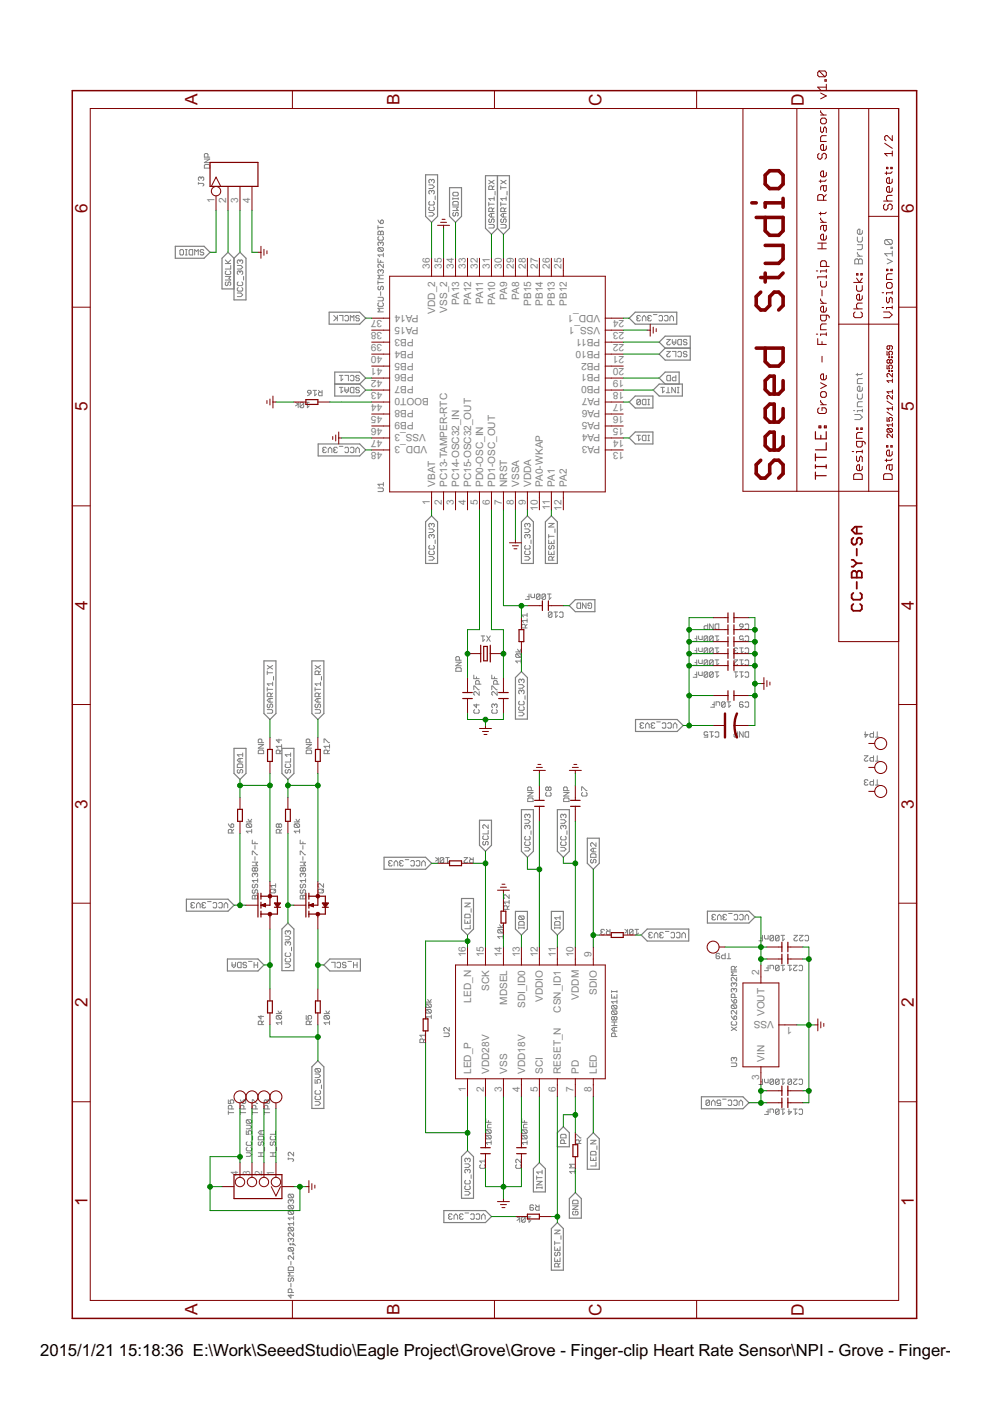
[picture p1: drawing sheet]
<svg xmlns="http://www.w3.org/2000/svg" width="210mm" height="297mm" viewBox="0 0 210 297" stroke-linecap="round" stroke-linejoin="round" font-family="sans-serif">
<defs><g id="words">
<g font-size="4.1" fill="#800000">
<text x="41.9" y="22.3" transform="rotate(-90 41.9 22.3)">A</text>
<text x="84.7" y="22.3" transform="rotate(-90 84.7 22.3)">B</text>
<text x="127.6" y="22.4" transform="rotate(-90 127.6 22.4)">C</text>
<text x="170.4" y="22.4" transform="rotate(-90 170.4 22.4)">D</text>
<text x="18.5" y="45.1" transform="rotate(-90 18.5 45.1)">6</text>
<text x="193.7" y="45.1" transform="rotate(-90 193.7 45.1)">6</text>
<text x="18.5" y="87.2" transform="rotate(-90 18.5 87.2)">5</text>
<text x="193.7" y="87.2" transform="rotate(-90 193.7 87.2)">5</text>
<text x="18.5" y="129.3" transform="rotate(-90 18.5 129.3)">4</text>
<text x="193.7" y="129.3" transform="rotate(-90 193.7 129.3)">4</text>
<text x="18.5" y="171.4" transform="rotate(-90 18.5 171.4)">3</text>
<text x="193.7" y="171.4" transform="rotate(-90 193.7 171.4)">3</text>
<text x="18.5" y="213.6" transform="rotate(-90 18.5 213.6)">2</text>
<text x="193.7" y="213.6" transform="rotate(-90 193.7 213.6)">2</text>
<text x="18.5" y="255.7" transform="rotate(-90 18.5 255.7)">1</text>
<text x="193.7" y="255.7" transform="rotate(-90 193.7 255.7)">1</text>
<text x="41.9" y="278.9" transform="rotate(-90 41.9 278.9)">A</text>
<text x="84.7" y="278.9" transform="rotate(-90 84.7 278.9)">B</text>
<text x="127.6" y="279" transform="rotate(-90 127.6 279)">C</text>
<text x="170.4" y="279" transform="rotate(-90 170.4 279)">D</text>
</g>
<g font-size="4">
<text x="8.5" y="287.5">2015/1/21</text>
<text x="25.2" y="287.5">15:18:36 E:\Work\SeeedStudio\Eagle Project\Grove\Grove - Finger-clip Heart Rate Sensor\NPI - Grove - Finger-clip He</text>
</g>
<g font-size="2.4" fill="#808080">
<text x="45.4" y="43" transform="rotate(-90 45.4 43)">1</text>
<text x="48" y="43" transform="rotate(-90 48 43)">2</text>
<text x="50.5" y="43" transform="rotate(-90 50.5 43)">3</text>
<text x="53.1" y="43" transform="rotate(-90 53.1 43)">4</text>
<text x="91.2" y="56.9" transform="rotate(-90 91.2 56.9)">36</text>
<text x="93.7" y="56.9" transform="rotate(-90 93.7 56.9)">35</text>
<text x="96.2" y="56.9" transform="rotate(-90 96.2 56.9)">34</text>
<text x="98.8" y="56.9" transform="rotate(-90 98.8 56.9)">33</text>
<text x="101.3" y="56.9" transform="rotate(-90 101.3 56.9)">32</text>
<text x="103.8" y="56.9" transform="rotate(-90 103.8 56.9)">31</text>
<text x="106.4" y="56.9" transform="rotate(-90 106.4 56.9)">30</text>
<text x="108.9" y="56.9" transform="rotate(-90 108.9 56.9)">29</text>
<text x="111.5" y="56.9" transform="rotate(-90 111.5 56.9)">28</text>
<text x="114" y="56.9" transform="rotate(-90 114 56.9)">27</text>
<text x="116.5" y="56.9" transform="rotate(-90 116.5 56.9)">26</text>
<text x="119.1" y="56.9" transform="rotate(-90 119.1 56.9)">25</text>
<text x="97.3" y="64.7" transform="rotate(-90 97.3 64.7)">PA13</text>
<text x="99.9" y="64.7" transform="rotate(-90 99.9 64.7)">PA12</text>
<text x="102.4" y="64.6" transform="rotate(-90 102.4 64.6)">PA11</text>
<text x="105" y="64.7" transform="rotate(-90 105 64.7)">PA10</text>
<text x="107.5" y="63.5" transform="rotate(-90 107.5 63.5)">PA9</text>
<text x="110" y="63.5" transform="rotate(-90 110 63.5)">PA8</text>
<text x="112.6" y="64.8" transform="rotate(-90 112.6 64.8)">PB15</text>
<text x="115.1" y="64.8" transform="rotate(-90 115.1 64.8)">PB14</text>
<text x="117.7" y="64.8" transform="rotate(-90 117.7 64.8)">PB13</text>
<text x="120.2" y="64.8" transform="rotate(-90 120.2 64.8)">PB12</text>
<text x="81" y="67.8" transform="rotate(-180 81 67.8)">37</text>
<text x="81" y="70.4" transform="rotate(-180 81 70.4)">38</text>
<text x="87.7" y="71.8" transform="rotate(-180 87.7 71.8)">PB3</text>
<text x="88.7" y="66.7" transform="rotate(-180 88.7 66.7)">PA14</text>
<text x="88.7" y="69.2" transform="rotate(-180 88.7 69.2)">PA15</text>
<text x="92.3" y="66.5" transform="rotate(-90 92.3 66.5)">VDD_2</text>
<text x="94.8" y="66.3" transform="rotate(-90 94.8 66.3)">VSS_2</text>
<text x="127.3" y="71.8" transform="rotate(-180 127.3 71.8)">PB11</text>
<text x="127.3" y="66.7" transform="rotate(-180 127.3 66.7)">VDD_1</text>
<text x="127.3" y="69.2" transform="rotate(-180 127.3 69.2)">VSS_1</text>
<text x="132.3" y="67.8" transform="rotate(-180 132.3 67.8)">24</text>
<text x="132.3" y="70.4" transform="rotate(-180 132.3 70.4)">23</text>
<text x="81" y="72.9" transform="rotate(-180 81 72.9)">39</text>
<text x="81" y="75.4" transform="rotate(-180 81 75.4)">40</text>
<text x="81" y="78" transform="rotate(-180 81 78)">41</text>
<text x="87.7" y="74.3" transform="rotate(-180 87.7 74.3)">PB4</text>
<text x="87.7" y="76.9" transform="rotate(-180 87.7 76.9)">PB5</text>
<text x="127.3" y="76.9" transform="rotate(-180 127.3 76.9)">PB2</text>
<text x="127.3" y="74.3" transform="rotate(-180 127.3 74.3)">PB10</text>
<text x="132.3" y="78" transform="rotate(-180 132.3 78)">20</text>
<text x="132.3" y="75.4" transform="rotate(-180 132.3 75.4)">21</text>
<text x="132.3" y="72.9" transform="rotate(-180 132.3 72.9)">22</text>
<text x="81" y="80.5" transform="rotate(-180 81 80.5)">42</text>
<text x="81" y="83.1" transform="rotate(-180 81 83.1)">43</text>
<text x="87.7" y="79.4" transform="rotate(-180 87.7 79.4)">PB6</text>
<text x="87.7" y="81.9" transform="rotate(-180 87.7 81.9)">PB7</text>
<text x="127.3" y="81.9" transform="rotate(-180 127.3 81.9)">PB0</text>
<text x="127.3" y="79.4" transform="rotate(-180 127.3 79.4)">PB1</text>
<text x="132.3" y="83.1" transform="rotate(-180 132.3 83.1)">18</text>
<text x="132.3" y="80.5" transform="rotate(-180 132.3 80.5)">19</text>
<text x="81" y="85.6" transform="rotate(-180 81 85.6)">44</text>
<text x="81" y="88.1" transform="rotate(-180 81 88.1)">45</text>
<text x="87.7" y="87" transform="rotate(-180 87.7 87)">PB8</text>
<text x="87.7" y="89.6" transform="rotate(-180 87.7 89.6)">PB9</text>
<text x="90.9" y="84.5" transform="rotate(-180 90.9 84.5)">BOOT0</text>
<text x="127.3" y="89.6" transform="rotate(-180 127.3 89.6)">PA5</text>
<text x="127.3" y="87" transform="rotate(-180 127.3 87)">PA6</text>
<text x="127.3" y="84.5" transform="rotate(-180 127.3 84.5)">PA7</text>
<text x="132.3" y="88.1" transform="rotate(-180 132.3 88.1)">16</text>
<text x="132.3" y="85.6" transform="rotate(-180 132.3 85.6)">17</text>
<text x="81" y="90.7" transform="rotate(-180 81 90.7)">46</text>
<text x="81" y="95.8" transform="rotate(-180 81 95.8)">48</text>
<text x="81" y="93.2" transform="rotate(-180 81 93.2)">47</text>
<text x="90.3" y="92.1" transform="rotate(-180 90.3 92.1)">VSS_3</text>
<text x="90.6" y="94.6" transform="rotate(-180 90.6 94.6)">VDD_3</text>
<text x="127.3" y="94.6" transform="rotate(-180 127.3 94.6)">PA3</text>
<text x="127.3" y="92.1" transform="rotate(-180 127.3 92.1)">PA4</text>
<text x="132.3" y="95.8" transform="rotate(-180 132.3 95.8)">13</text>
<text x="132.3" y="93.2" transform="rotate(-180 132.3 93.2)">14</text>
<text x="132.3" y="90.7" transform="rotate(-180 132.3 90.7)">15</text>
<text x="91.2" y="107.1" transform="rotate(-90 91.2 107.1)">1</text>
<text x="92.3" y="103.2" transform="rotate(-90 92.3 103.2)">VBAT</text>
<text x="93.7" y="107.1" transform="rotate(-90 93.7 107.1)">2</text>
<text x="94.8" y="103.2" transform="rotate(-90 94.8 103.2)">PC13-TAMPER-RTC</text>
<text x="96.2" y="107.1" transform="rotate(-90 96.2 107.1)">3</text>
<text x="97.3" y="103.2" transform="rotate(-90 97.3 103.2)">PC14-OSC32_IN</text>
<text x="98.8" y="107.1" transform="rotate(-90 98.8 107.1)">4</text>
<text x="99.9" y="103.2" transform="rotate(-90 99.9 103.2)">PC15-OSC32_OUT</text>
<text x="101.3" y="107.1" transform="rotate(-90 101.3 107.1)">5</text>
<text x="102.4" y="103.2" transform="rotate(-90 102.4 103.2)">PD0-OSC_IN</text>
<text x="103.8" y="107.1" transform="rotate(-90 103.8 107.1)">6</text>
<text x="105" y="103.2" transform="rotate(-90 105 103.2)">PD1-OSC_OUT</text>
<text x="106.4" y="107.1" transform="rotate(-90 106.4 107.1)">7</text>
<text x="107.5" y="103.2" transform="rotate(-90 107.5 103.2)">NRST</text>
<text x="108.9" y="107.1" transform="rotate(-90 108.9 107.1)">8</text>
<text x="110" y="103.2" transform="rotate(-90 110 103.2)">VSSA</text>
<text x="111.5" y="107.1" transform="rotate(-90 111.5 107.1)">9</text>
<text x="112.6" y="103.2" transform="rotate(-90 112.6 103.2)">VDDA</text>
<text x="115.1" y="103.2" transform="rotate(-90 115.1 103.2)">PA0-WKAP</text>
<text x="117.7" y="103.2" transform="rotate(-90 117.7 103.2)">PA1</text>
<text x="120.2" y="103.2" transform="rotate(-90 120.2 103.2)">PA2</text>
<text x="114" y="108.3" transform="rotate(-90 114 108.3)">10</text>
<text x="116.5" y="108.1" transform="rotate(-90 116.5 108.1)">11</text>
<text x="119.1" y="108.3" transform="rotate(-90 119.1 108.3)">12</text>
<text x="98.8" y="203" transform="rotate(-90 98.8 203)">16</text>
<text x="102.6" y="203" transform="rotate(-90 102.6 203)">15</text>
<text x="106.4" y="203" transform="rotate(-90 106.4 203)">14</text>
<text x="110.2" y="203" transform="rotate(-90 110.2 203)">13</text>
<text x="114" y="203" transform="rotate(-90 114 203)">12</text>
<text x="117.8" y="203" transform="rotate(-90 117.8 203)">11</text>
<text x="121.6" y="203" transform="rotate(-90 121.6 203)">10</text>
<text x="125.4" y="203" transform="rotate(-90 125.4 203)">9</text>
<text x="161" y="206.8" transform="rotate(-90 161 206.8)">2</text>
<text x="99.9" y="212.6" transform="rotate(-90 99.9 212.6)">LED_N</text>
<text x="103.7" y="210.1" transform="rotate(-90 103.7 210.1)">SCK</text>
<text x="107.5" y="213" transform="rotate(-90 107.5 213)">MDSEL</text>
<text x="111.3" y="213.7" transform="rotate(-90 111.3 213.7)">SDI_ID0</text>
<text x="115.1" y="212.4" transform="rotate(-90 115.1 212.4)">VDDIO</text>
<text x="118.9" y="214.7" transform="rotate(-90 118.9 214.7)">CSN_ID1</text>
<text x="122.7" y="211.9" transform="rotate(-90 122.7 211.9)">VDDM</text>
<text x="126.6" y="210.9" transform="rotate(-90 126.6 210.9)">SDIO</text>
<text x="162.1" y="215.4" transform="rotate(-90 162.1 215.4)">VOUT</text>
<text x="164.1" y="216.5" transform="rotate(-180 164.1 216.5)">VSS</text>
<text x="168" y="217.7" transform="rotate(-180 168 217.7)">1</text>
<text x="99.9" y="227.7" transform="rotate(-90 99.9 227.7)">LED_P</text>
<text x="103.7" y="227.7" transform="rotate(-90 103.7 227.7)">VDD28V</text>
<text x="107.5" y="227.7" transform="rotate(-90 107.5 227.7)">VSS</text>
<text x="111.3" y="227.7" transform="rotate(-90 111.3 227.7)">VDD18V</text>
<text x="115.1" y="227.7" transform="rotate(-90 115.1 227.7)">SCI</text>
<text x="118.9" y="227.7" transform="rotate(-90 118.9 227.7)">RESET_N</text>
<text x="122.7" y="227.7" transform="rotate(-90 122.7 227.7)">PD</text>
<text x="126.6" y="227.7" transform="rotate(-90 126.6 227.7)">LED</text>
<text x="162.1" y="225.1" transform="rotate(-90 162.1 225.1)">VIN</text>
<text x="98.8" y="231.5" transform="rotate(-90 98.8 231.5)">1</text>
<text x="102.6" y="231.5" transform="rotate(-90 102.6 231.5)">2</text>
<text x="106.4" y="231.5" transform="rotate(-90 106.4 231.5)">3</text>
<text x="110.2" y="231.5" transform="rotate(-90 110.2 231.5)">4</text>
<text x="114" y="231.5" transform="rotate(-90 114 231.5)">5</text>
<text x="117.8" y="231.5" transform="rotate(-90 117.8 231.5)">6</text>
<text x="121.6" y="231.5" transform="rotate(-90 121.6 231.5)">7</text>
<text x="125.4" y="231.5" transform="rotate(-90 125.4 231.5)">8</text>
<text x="161" y="229" transform="rotate(-90 161 229)">3</text>
<text x="50.5" y="249.3" transform="rotate(-90 50.5 249.3)">4</text>
<text x="53.1" y="249.3" transform="rotate(-90 53.1 249.3)">3</text>
<text x="55.6" y="249.3" transform="rotate(-90 55.6 249.3)">2</text>
<text x="58.1" y="249.3" transform="rotate(-90 58.1 249.3)">1</text>
</g>
</g></defs>
<g fill="none" stroke="#808080" stroke-width=".21">
<path d="M42.1 38.9h.9l.2 .2-.2 .4M42.1 38.7v.4M42.6 37.7l.2-.2 .4 .2v.4l-.2 .2M42.6 37.7l-.2-.2-.3 .2v.4l.1 .2M42.6 37.7v.2M43.3 35.1l.2-.2h.8l.2 .2v.5h-1.2zM43.3 33.7h1.2l-1.2 .8h1.2M44.1 33.3v-.6l-.2-.1h-.4l-.2 .1v.6h1.2M90.9 39.2h.8l.4 .4-.4 .4h-.8M91.5 38.2l-.2-.2-.4 .2v.4l.2 .2M91.5 38.2l.2-.2 .4 .2v.4l-.2 .2M91.5 38.2v.2"/>
<path d="M103.6 38.2l1.2 .8M104.8 39.4l-.4 .4M104.8 38.2l-1.2 .8M106.2 39.4v.8M106.2 39.8h1.1M106.2 38.2l1.1 .8M107.3 38.2l-1.1 .8M38.1 53.1l.2-.2h.4l.2 .2v.8l-.2 .2h-.4l-.2-.2zM39.3 54.1h.4M39.3 52.9h.4M39.5 52.9v1.2M40.1 53.1l.2-.2h.6v1.2h-.6l-.2-.2z"/>
<path d="M41.3 54.1v-1.2l.4 .4 .3-.4v1.2M43.2 53.1l-.2-.2h-.4l-.2 .4 .2 .2h.4l.2 .4-.2 .2h-.4l-.2-.2M47.8 58.6h1.1l-.4 .4 .4 .4h-1.1M47.8 55.9h1.1M47.8 55.1l.7 .8M48 59.8l-.2 .2v.3l.2 .3 .3-.3v-.3l.2-.2 .4 .2v.3l-.2 .3M48 57.4l-.2 .2v.4l.2 .2h.7l.2-.2v-.4l-.2-.2M48.9 56.3v.7h-1.1M48.9 55.1l-.6 .6M50.3 56.3h.8l.4 .4-.4 .3h-.8M50.5 59.8l-.2 .2v.3l.2 .3h.8l.2-.3v-.3l-.2-.2M50.9 57.6l-.2-.2-.4 .2v.4l.2 .2"/>
<path d="M50.9 55.3l-.2-.2-.4 .2v.4l.2 .2M50.9 55.3v.2M50.9 57.6v.2M50.9 55.3l.2-.2 .4 .2v.4l-.2 .2M50.9 57.6l.2-.2 .4 .2v.4l-.2 .2M51.6 58.6v.8M80.1 47.8v.8M80.1 49.2l.2-.2 .4 .2 .4-.2 .2 .2v.6h-1.2zM80.1 54.8v.8h1.2M80.1 59.5v.8M80.1 59.9h1.2M80.1 48.2h1.2"/>
<path d="M80.1 46.7l.6 .7M80.3 50.2l-.2 .2v.3l.2 .2h.8l.2-.2v-.3l-.2-.2M80.3 52.5l-.2 .2v.4l.2 .2h.8M80.3 52.5h.8l.2 .2v.4l-.2 .2M80.3 52.5l.8 .8M80.7 51.5l-.2-.2-.4 .2v.4l.2 .2M80.7 51.5l.2-.2 .4 .2v.4l-.2 .2M80.7 57.4l-.2-.2-.4 .2v.4l.2 .2M80.7 57.4l.2-.2 .4 .2v.4l-.2 .2M80.7 49.2v.6M80.7 51.5v.2M80.7 55.2v.4"/>
<path d="M80.7 57.4v.2M80.9 46.7l.4 .1v.4l-.2 .2h-.4v-.6zM81.3 56v.8l-.8-.8-.4 .2v.4l.2 .2M81.3 53.7v.7M81.3 58.4h-1.2l.4 .3-.4 .4h1.2M81.3 54.1h-1.2l.4 .3M90.9 45h.8l.4 .4-.4 .4h-.8M91.1 43.9l-.2 .2v.3l.2 .2h.8l.2-.2v-.3l-.2-.2M91.1 42.7l-.2 .2v.4l.2 .2h.8l.2-.2v-.4l-.2-.2M91.5 40.6l-.2-.2-.4 .2v.3l.2 .2M91.5 40.6l.2-.2 .4 .2v.3l-.2 .2M91.5 40.6v.1"/>
<path d="M92.3 41.6v.7M96 41l.2-.2h.8l.2 .2v.3l-.2 .2h-.8l-.2-.2zM96 41.9v.4M96 43.9h1.2l-.4 .4 .4 .3h-1.2M96 42.1h1.2M96.2 45l-.2 .2v.4l.2 .2 .4-.2v-.4l.2-.2 .4 .2v.4l-.2 .2M96.2 42.7h.8l.2 .2v.6h-1.2v-.6zM97.2 41.9v.4M103.6 47.6h1l.2 .2v.4l-.2 .1h-1M103.6 43.3h1.2M103.6 42.9v.8M103.8 46.4l-.2 .2v.4l.4 .2 .2-.2v-.4l.4-.2 .2 .2v.4l-.2 .2"/>
<path d="M104.2 45.3v.7M104.4 44.9v-.6l-.2-.2h-.4l-.2 .2v.6h1.2M104.4 40.2v-.6l-.2-.2h-.4l-.2 .2v.6h1.2M104.8 45.3h-.8l-.4 .3 .4 .4h.8M104.8 42.1h-1.2l.4 .4M104.8 41.7v.8M104.8 44.1l-.4 .4M105 40.6v.7M106.2 47.6h.9l.2 .2v.4l-.2 .1h-.9M106.2 42.9v.8M106.2 43.3h1.1M106.4 46.4l-.2 .2v.4l.4 .2 .1-.2v-.4l.4-.2 .2 .2v.4l-.2 .2"/>
<path d="M106.7 45.3v.7M106.9 44.9v-.6l-.2-.2h-.3l-.2 .2v.6h1.1M107.3 42.1h-1.1l.4 .4M107.3 41.7v.8M107.3 45.3h-.7l-.4 .3 .4 .4h.7M107.3 44.1l-.4 .4M107.5 40.6v.7M181.2 55.1l.3-.2h.3l.2 .2 .3-.2h.3l.2 .2v.8h-1.6zM181.8 50.2v.8l.2 .3h.6l.2-.3v-.8M181.8 53.5v.3l.5 .5M181.8 51.9h1v.8l-.2 .2h-.8M181.8 54.3h1"/>
<path d="M182 55.1v.8M182.8 48.9v.5l-.2 .3h-.6l-.2-.3v-.5l.2-.3h.3v1.1M187.9 50.8h1l.3 .3v.5l-.3 .3M187.9 50.8l-.3 .3v.5l.3 .3h1M187.9 50.8l1 1.1M188.1 54.9l1.1 .5-1.1 .5M188.9 52.4h.3v.3h-.3zM189.2 53.8h-1.6l.5 .5M189.2 53.2v1.1M50.3 62.1h.8l.4 .4-.4 .4h-.8M50.5 61l-.2 .2v.3l.2 .2h.8l.2-.2v-.3l-.2-.2M70.8 66.9l.5 .6"/>
<path d="M71.5 66.9v1.1M71.5 67.3l-.7 .7M71.9 66.9h.8v1.1M71.9 79.6h.8M72.3 79.6v1.1l.4-.4M73.1 67.1l.2-.2h.4l.2 .2v.7l-.2 .2h-.4l-.2-.2M73.1 79.6h.8v1.1M74.3 79.8l.2-.2h.3l.2 .2v.7l-.2 .2h-.3l-.2-.2M74.3 68v-1.1l.4 .4 .3-.4v1.1M76.2 67.1l-.2-.2h-.4l-.2 .4 .2 .2h.4l.2 .3-.2 .2h-.4l-.2-.2M76.2 79.8l-.2-.2h-.4l-.2 .4 .2 .2h.4l.2 .3-.2 .2h-.4l-.2-.2M80.1 63h1l.2 .2v.4l-.2 .2h-1"/>
<path d="M80.3 64.2l-.2 .2v.4l.2 .2h.8l.2-.2v-.4l-.2-.2M80.3 60.7l-.2 .2v.4l.2 .1 .4-.1v-.4l.2-.2 .4 .2v.4l-.2 .1M80.7 61.8v.8M81.3 65.4h-1.2l.4 .3-.4 .4h1.2M135.2 67.5l-.2 .1 .2 .4h.4l.2-.2M135.2 67.5h.2M135.8 67.1l-.2-.2h-.4l-.2 .2 .2 .4M136.2 68v-.7l.4-.4 .3 .4v.7M137.5 67.5l-.1 .1 .1 .4h.4l.2-.2M137.5 67.5h.2M138.1 67.1l-.2-.2h-.4l-.1 .2 .1 .4M138.5 66.7h.8"/>
<path d="M139.7 67.1l.2-.2h.4l.2 .2v.7l-.2 .2h-.4l-.2-.2M140.9 67.1l.2-.2h.3l.2 .2v.7l-.2 .2h-.3l-.2-.2M141.4 74.5h.7l-.7 .8 .2 .3h.3l.2-.1M141.4 79.8l.2-.2h.5v1.1h-.5l-.2-.2zM141.4 72h.7l-.7 .7 .2 .4h.3l.2-.2M142 68v-.7l.4-.4 .4 .4v.7M142.5 74.5h.8v1.1M142.5 72v.7l.4 .4 .4-.4v-.7M142.5 72.5h.8M143.3 79.6v1.1h-.6l-.2-.2v-.3l.2-.2h.6M143.7 74.7l.2-.2h.4l.2 .2v.8l-.2 .1h-.4l-.2-.1M143.9 72h.6v1.1h-.6l-.2-.2v-.7z"/>
<path d="M145.6 74.7l-.1-.2h-.4l-.2 .2 .2 .4h.4l.1 .2-.1 .3h-.4l-.2-.1M145.6 72.2l-.1-.2h-.4l-.2 .2 .2 .3h.4l.1 .2-.1 .4h-.4l-.2-.2M181.8 79.1v.6M182.8 79.1l-.2 .3h-1.1M62.7 85.3l.5 .4-.5 .4M63.2 85.3v1.1M64.4 85.5l-.2-.2h-.4l-.2 .2v.8M64.4 85.5v.8l-.2 .1h-.4l-.2-.1M64.4 85.5l-.8 .8M64.8 85.3h.8M65.2 85.3v1.1l.4-.3M65.2 83l.2-.2h.4l.2 .2v.3h-.6z"/>
<path d="M66 83.3l-.8 .6M66.4 82.8h.7M66.7 82.8v1.1l.4-.4M67.5 82.8l.4 .3M68.3 82.8v1.1h-.6l-.2-.2v-.4l.2-.2h.6M68.6 95.4l-.2 .2 .2 .4h.4l.2-.2M68.6 95.4h.2M69.2 95l-.2-.2h-.4l-.2 .2 .2 .4M69.6 96v-.8l.4-.4 .4 .4v.8M71 95.4l-.2 .2 .2 .4h.3l.2-.2M71 95.4h.1M71.5 95l-.2-.2h-.3l-.2 .2 .2 .4"/>
<path d="M71.9 82.1h.8M71.9 94.6h.8M72.3 82.1v1.2l.4-.4M73.1 82.1v.8l.4 .4 .4-.4v-.8M73.1 95l.2-.2h.4l.2 .2v.8l-.2 .2h-.4l-.2-.2M73.1 82.7h.8M74.3 82.3l.2-.2h.5v1.2h-.5l-.2-.2zM74.3 95l.2-.2h.3l.2 .2v.8l-.2 .2h-.3l-.2-.2M75.4 96v-.8l.4-.4 .4 .4v.8M76.2 82.3l-.2-.2h-.4l-.2 .4 .2 .2h.4l.2 .4-.2 .2h-.4l-.2-.2M135 92.3h.8M135.4 92.3v1.1l.4-.4"/>
<path d="M135.8 84.9l-.2-.2h-.4l-.2 .2v.7M135.8 84.9v.7l-.2 .2h-.4l-.2-.2M135.8 84.9l-.8 .7M136.2 84.9l.2-.2h.5v1.1h-.5l-.2-.2zM136.2 92.5l.2-.2h.5v1.1h-.5l-.2-.2zM137.4 84.7h.3M137.4 85.8h.3M137.4 92.3h.3M137.4 93.4h.3M137.5 84.7v1.1M137.5 92.3v1.1M140.1 82.1h.8"/>
<path d="M140.5 82.1v1.2l.4-.4M141.3 83.3h.7M141.6 82.1v1.2M143.2 82.1v1.2l-.8-1.2v1.2M143.6 83.3h.4M143.6 82.1h.4M143.8 82.1v1.2M181 87.1h.2M181.2 87.9h1.1l.5 .5-.5 .6h-1.1M181.8 83.5v.8l.2 .3h.6l.2-.3v-.8M182.8 80.3h-.8l-.2 .2v.8h1M182.8 82.2v.5l-.2 .3h-.6l-.2-.3v-.5l.2-.3h.3v1.1"/>
<path d="M182.8 85.2h-.8l-.2 .2v.8h1M182.8 87.1h-1v.2M182.8 86.8v.5M80.1 103.5h1l.2 .2v.3l-.2 .2h-1M81.3 102.3v.8M81.3 102.7h-1.2l.4 .4M90.9 118h.8l.4 .4-.4 .4h-.8M90.9 112.1h.8l.4 .4-.4 .4h-.8M91.1 116.8l-.2 .2v.4l.2 .2h.8l.2-.2v-.4l-.2-.2M91.1 115.7l-.2 .1v.4l.2 .2h.8l.2-.2v-.4l-.2-.1M91.5 113.5l-.2-.2-.4 .2v.4l.2 .2M91.5 113.5l.2-.2 .4 .2v.4l-.2 .2"/>
<path d="M91.5 111.2l-.2-.2-.4 .2v.3l.2 .2M91.5 111.2l.2-.2 .4 .2v.3l-.2 .2M91.5 111.2v.2M91.5 113.5v.2M92.3 114.5v.8M111.3 118h.7l.4 .4-.4 .4h-.7M111.3 112.1h.7l.4 .4-.4 .4h-.7M111.4 116.8l-.1 .2v.4l.1 .2h.8l.2-.2v-.4l-.2-.2M111.4 115.7l-.1 .1v.4l.1 .2h.8l.2-.2v-.4l-.2-.1M111.8 111.2l.2-.2 .4 .2v.3l-.2 .2M111.8 113.5l.2-.2 .4 .2v.4l-.2 .2M111.8 113.5l-.2-.2-.3 .2v.4l.1 .2"/>
<path d="M111.8 111.2l-.2-.2-.3 .2v.3l.1 .2M111.8 111.2v.2M111.8 113.5v.2M112.6 114.5v.8M116.3 116.8v.8h1.2v-.8M116.3 111h1.2l-1.2 .7h1.2M116.3 113.3v.8M116.3 114.5v.8h1.2v-.8M116.3 113.7h1.2M116.5 115.7l-.2 .1v.4l.4 .2 .2-.2v-.4l.4-.1 .2 .1v.4l-.2 .2M116.9 114.9v.4M116.9 117.2v.4"/>
<path d="M117.1 118.8v-.6l-.2-.2h-.4l-.2 .2v.6h1.2M117.5 118l-.4 .4M117.7 112.1v.8M97.4 140v-.6l-.2-.2h-.4l-.2 .2v.6h1.2M102 134.8h.8M102.4 134.8v1.2l.4-.4M103.2 134.8l.7 1.2M103.9 134.8l-.7 1.2M109.3 138.2h1.2M109.5 138.6h.8l.2 .2v.4l-.2 .2M109.5 138.6l-.2 .2v.4l.2 .2h.8M109.5 138.6l.8 .8"/>
<path d="M109.7 137.6l.4 .6 .4-.6M110.5 139.8v.7M111.4 133.1v-.5l-.2-.2h-.4l-.2 .2v.5h1.2M111.8 130v.8M111.8 131.2v.8M111.8 131.6h-1.2l.4 .4M111.8 132.4l-.4 .4M111.8 130.4h-1.2l.4 .4M111.8 126.5h.4M112.2 125.9v1.2h-.8M112.6 125.9v.6l.2 .2h.5v-.8M114.5 126.1l-.2-.2h-.4l-.2 .2v.8"/>
<path d="M114.5 126.1v.8l-.2 .2h-.4l-.2-.2M114.5 126.1l-.8 .8M115.7 126.1l-.2-.2h-.4l-.2 .2v.8M115.7 126.1v.8l-.2 .2h-.4l-.2-.2M115.7 126.1l-.8 .8M116.1 125.9h.7M116.5 125.9v1.2l.3-.4M117 129.9v.8l-.2 .2h-.3l-.2-.2M117 129.9l-.2-.1h-.3l-.2 .1v.8M117 129.9l-.7 .8M117.5 129.8h.7M117.8 129.8v1.1l.4-.4"/>
<path d="M118.6 129.9l.2-.1h.4l.2 .1v.8l-.2 .2h-.4l-.2-.2M122.3 128l.2-.2h.6v1.2h-.6l-.2-.2zM124.2 127.8v1.2l-.7-1.2v1.2M125.1 128.4h-.4v-.4l.2-.2h.3l.2 .2v.8l-.2 .2h-.3l-.2-.2M147.3 137.9h.4M147.3 135.4h.4M147.7 134.8v1.2h-.7M147.7 137.4v1.1h-.7M147.7 139.9v1.2h-.7M148.1 134.8v.6l.2 .2h.6v-.8M148.1 137.4v.5l.2 .2h.6v-.7M148.1 139.9v.6l.2 .2h.6v-.8"/>
<path d="M150.1 132.3v1.1h-.6l-.2-.2v-.3l.2-.2h.6M150.1 135v.8l-.2 .2h-.4l-.2-.2M150.1 137.6v.7l-.2 .2h-.4l-.2-.2M150.1 135l-.2-.2h-.4l-.2 .2v.8M150.1 137.6l-.2-.2h-.4l-.2 .2v.7M150.1 137.6l-.8 .7M150.1 135l-.8 .8M151.2 132.3v1.1l-.7-1.1v1.1M151.2 135v.8l-.2 .2h-.4l-.1-.2M151.2 137.6v.7l-.2 .2h-.4l-.1-.2M151.2 135l-.2-.2h-.4l-.1 .2v.8M151.2 137.6l-.2-.2h-.4l-.1 .2v.7"/>
<path d="M151.2 137.6l-.7 .7M151.2 135l-.7 .8M151.6 139.9h.8M151.6 137.4h.8M151.6 134.8h.8M151.6 132.5l.2-.2h.6v1.1h-.6l-.2-.2zM152 134.8v1.2l.4-.4M152 137.4v1.1l.4-.4M152 139.9v1.2l.4-.4M155.6 139.9h.8l-.8 .8 .2 .4h.4l.2-.2M155.8 137.9l-.2 .2 .2 .4h.4l.2-.2M155.8 137.9h.2"/>
<path d="M156.4 137.6l-.2-.2h-.4l-.2 .2 .2 .3M156.8 132.5l.2-.2h.4l.2 .2v.4h-.6zM156.8 139.9h.8M156.8 137.4h.8M157.2 137.4v1.1l.4-.4M157.2 139.9v1.2l.4-.4M157.6 135l-.2-.2h-.4l-.2 .2v.4l.2 .2 .6-.2v.6h-.8M157.6 132.9l-.8 .5M158 132.5l.2-.2h.3l.2 .2v.7l-.2 .2h-.3l-.2-.2M158 137.6l.2-.2h.3l.2 .2v.7l-.2 .2h-.3l-.2-.2M158 135l.2-.2h.3l.2 .2v.8l-.2 .2h-.3l-.2-.2M51.5 159.6v.8"/>
<path d="M54.8 157.9h1.1l-1.1 .7h1.1M54.9 159h.8l.2 .2v.6h-1.1v-.6zM55.5 157.5v-.6l-.2-.2h-.4l-.1 .2v.6h1.1M56.7 150.5h.9l.2 .1v.4l-.2 .2h-.9M56.7 142.3v.7M56.7 145.8v.7M56.7 146.2h1.1M56.7 142.6h1.1M56.7 141.1l1.1 .8M56.9 149.3l-.2 .2v.3l.2 .3 .3-.3v-.3l.2-.2 .4 .2v.3l-.2 .3M57.2 148.1v.8M57.4 147.7v-.6l-.2-.2h-.3l-.2 .2v.6h1.1"/>
<path d="M57.8 144.6v.8M57.8 148.1h-.8l-.3 .4 .3 .4h.8M57.8 146.9l-.4 .4M57.8 145h-1.1l.3 .4M57.8 141.1l-1.1 .8M58 143.4v.8M59.1 156.7v.8l-.5-.6h1.1M59.3 159.8v-.6l-.2-.2h-.3l-.2 .2v.6h1.1M59.7 157.9v.7M59.7 159l-.4 .4M59.7 158.2h-1.1l.3 .4M61.6 159.6v.8"/>
<path d="M64.9 157.9h1.2l-1.2 .7h1.2M65.1 159h.8l.2 .2v.6h-1.2v-.6zM65.7 157.5v-.6l-.2-.2h-.4l-.2 .2v.6h1.2M66.8 150.5h1l.2 .1v.4l-.2 .2h-1M66.8 145.8v.7M66.8 146.2h1.2M66.8 141.1l1.2 .8M67 149.3l-.2 .2v.3l.4 .3 .2-.3v-.3l.4-.2 .2 .2v.3l-.2 .3M67.4 148.1v.8M67.6 143v-.5l-.2-.2h-.4l-.2 .2v.5h1.2M67.6 147.7v-.6l-.2-.2h-.4l-.2 .2v.6h1.2M68 144.6v.8"/>
<path d="M68 148.1h-.8l-.4 .4 .4 .4h.8M68 145h-1.2l.4 .4M68 146.9l-.4 .4M68 142.3l-.4 .3M68 141.1l-1.2 .8M68.2 143.4v.8M68.7 157.5v-.8h.2l.8 .8h.2M69.5 159.8v-.6l-.2-.2h-.4l-.2 .2v.6h1.2M69.9 157.9v.7M69.9 158.2h-1.2l.4 .4M69.9 159l-.4 .4M96.6 141.8l.2-.2h.8l.2 .2v.5h-1.2z"/>
<path d="M96.6 140.4h1.2l-1.2 .8h1.2M100.5 146.2v-.7h.1l.8 .7h.2M100.5 143.1v.8h1.1M100.6 150.5l-.1 .1v.4l.1 .2h.8l.2-.2v-.4l-.2-.1M101 143.5v.4M101 149.3v.8l-.5-.6h1.1M101.6 146.6v.8l-.8-.8-.3 .2v.4l.1 .2M101.6 145.1v-.6l-.2-.2h-.4l-.2 .2v.6h1.2M104.3 143.1v.8h1.1M104.3 146.2v-.7h.2l.7 .7h.2M104.5 150.5l-.2 .1v.4l.2 .2h.7l.2-.2v-.4l-.2-.1M104.8 149.5l.2-.2 .4 .2v.3l-.2 .3"/>
<path d="M104.8 149.5l-.2-.2-.3 .2v.3l.2 .3M104.8 143.5v.4M104.8 149.5v.1M105.4 146.6v.8l-.8-.8-.3 .2v.4l.2 .2M105.4 145.1v-.6l-.2-.2h-.4l-.2 .2v.6h1.2M110 151h.7l.4 .4-.4 .4h-.7M110 145.2h.7l.4 .3-.4 .4h-.7M110.2 148.7l-.2 .2v.3l.2 .2h.7l.2-.2v-.3l-.2-.2M110.2 149.8l-.2 .2v.4l.2 .2h.7l.2-.2v-.4l-.2-.2M110.5 140.2h-1.2l.4 .3M110.6 144.2l-.2-.2-.4 .2v.4l.2 .2M110.6 144.2v.2"/>
<path d="M110.6 146.5v.2M110.6 146.5l-.2-.2-.4 .2v.4l.2 .2M110.6 144.2l.1-.2 .4 .2v.4l-.2 .2M110.6 146.5l.1-.2 .4 .2v.4l-.2 .2M111.3 147.5v.8M135.9 153.8l-.2 .2 .2 .4h.4l.2-.2M135.9 153.8h.2M136.5 153.4l-.2-.2h-.4l-.2 .2 .2 .4M136.9 154.4v-.8l.4-.4 .3 .4v.8M138.3 153.8l-.2 .2 .2 .4h.3l.2-.2M138.3 153.8h.2M138.8 153.4l-.2-.2h-.3l-.2 .2 .2 .4"/>
<path d="M139.2 153.1h.8M140.4 153.4l.2-.2h.4l.2 .2v.8l-.2 .2h-.4l-.2-.2M141.6 153.4l.2-.2h.3l.2 .2v.8l-.2 .2h-.3l-.2-.2M142.7 154.4v-.8l.4-.4 .4 .4v.8M147.3 143h.4M147.3 140.5h.4M147.7 142.5v1.1h-.7M148.1 142.5v.5l.2 .2h.6v-.7M150.1 142.6l-.2-.1h-.4l-.2 .1v.8M150.1 142.6v.8l-.2 .2h-.4l-.2-.2M150.1 140.1v.8l-.2 .2h-.4l-.2-.2M150.1 155.3l-.2-.1h-.4l-.2 .1v.4l.2 .2 .6-.2v.6h-.8"/>
<path d="M150.1 140.1l-.2-.2h-.4l-.2 .2v.8M150.1 142.6l-.8 .8M150.1 140.1l-.8 .8M150.5 155.2h.7M150.8 155.2v1.1l.4-.4M151 149.4h.4M151.2 142.6l-.2-.1h-.4l-.1 .1v.8M151.2 140.1v.8l-.2 .2h-.4l-.1-.2M151.2 142.6v.8l-.2 .2h-.4l-.1-.2M151.2 140.1l-.2-.2h-.4l-.1 .2v.8M151.2 142.6l-.7 .8M151.2 140.1l-.7 .8"/>
<path d="M151.4 148.8v1.1h-.7M151.6 142.5h.8M151.6 155.3l.2-.1h.4l.2 .1v.8l-.2 .2h-.4l-.2-.2M151.8 149.6v-.8h.6l.2 .2v.6M152 142.5v1.1l.4-.4M153.8 149l-.2-.2h-.4l-.2 .2v.8M153.8 149v.8l-.2 .1h-.4l-.2-.1M153.8 149l-.8 .8M154.2 148.8h.7M154.5 148.8v1.1l.4-.3M155.6 142.5h.8M156 142.5v1.1l.4-.4"/>
<path d="M156.4 155.2v1.1h-.6l-.2-.2v-.4l.2-.2h.6M156.8 142.5h.8M157.2 142.5v1.1l.4-.4M157.6 149l-.2-.2h-.4l-.2 .2v.8l.2 .1h.4l.2-.1-.2-.4h-.6M157.6 155.2v1.1l-.8-1.1v1.1M158 140.1l.2-.2h.3l.2 .2v.8l-.2 .2h-.3l-.2-.2M158 142.6l.2-.1h.3l.2 .1v.8l-.2 .2h-.3l-.2-.2M158 149l.2-.2h.3l.2 .2v.8l-.2 .1h-.3l-.2-.1M158 155.3l.2-.1h.5v1.1h-.5l-.2-.2zM183.5 155.2v1.1l.5-.6h-.7M185.2 155.2v1.1h-.6l-.2-.2v-.4l.2-.2h.6M185.6 156.3h.8"/>
<path d="M186 155.2v1.1M48.4 174.7l.6 .7M49 174.9l.4-.2 .2 .2v.3l-.2 .2h-.4zM49.2 176.6v-.6l-.2-.1h-.4l-.2 .1v.6h1.2M49.6 175.9l-.4 .3M50.5 163.2l-.2 .1v.4l.4 .2 .2-.2v-.4l.4-.1 .2 .1v.4l-.2 .2M50.5 162h.8l.2 .2v.5h-1.2v-.5zM50.9 160.8v.8M51.5 160.8h-.8l-.4 .4 .4 .4h.8M51.5 160h-1.2l.4 .4M52.2 174.3h1.2M52.4 174.7h.8l.2 .2v.3l-.2 .2"/>
<path d="M52.4 174.7l-.2 .2v.3l.2 .2h.8M52.4 174.7l.8 .7M52.6 173.7l.4 .6 .4-.6M53.4 176.2h-1.2l.4 .4M53.4 175.9v.7M53.5 178.1v.8h1.1M54.1 178.5v.4M54.1 179.3v.7M59.1 174.9l.2-.2 .4 .2v.3l-.2 .2-.4-.2M59.1 174.9l-.2-.2-.3 .2v.3l.2 .2 .3-.2M59.1 174.9v.3M59.3 176.6v-.6l-.2-.1h-.3l-.2 .1v.6h1.1"/>
<path d="M59.7 175.9l-.4 .3M60.7 163.2l-.2 .1v.4l.4 .2 .1-.2v-.4l.4-.1 .2 .1v.4l-.2 .2M60.7 162l-.2 .2v.3l.2 .2h.7l.2-.2v-.3l-.2-.2M61.6 160.8v.8h-1.1M61.6 160h-1.1l.4 .4M62.4 174.3h1.1M62.6 174.7l-.2 .2v.3l.2 .2h.7M62.6 174.7h.7l.2 .2v.3l-.2 .2M62.6 174.7l.7 .7M62.8 173.7l.3 .6 .4-.6M63.5 176.2h-1.1l.4 .4M63.5 175.9v.7"/>
<path d="M63.6 178.1v.8h1.2M64.2 178.5v.4M64.2 179.3v.7M102.6 177.2l-.2 .2v.4l.2 .2h.7l.2-.2v-.4l-.2-.2M102.6 178.4l-.2 .2v.4l.3 .2 .2-.2v-.4l.4-.2 .2 .2v.4l-.2 .2M103.5 174.9v.7l-.8-.7-.3 .2v.4l.2 .1M103.5 176v.8h-1.1M111.3 173.8h.7l.4 .4-.4 .4h-.7M111.3 179.7h.7l.4 .3-.4 .4h-.7M111.4 177.3l-.1 .2v.4l.1 .2h.8l.2-.2v-.4l-.2-.2M111.4 178.5l-.1 .2v.3l.1 .2h.8l.2-.2v-.3l-.2-.2M111.8 175.2l.2-.2 .4 .2v.4l-.2 .1"/>
<path d="M111.8 172.8l.2-.2 .4 .2v.4l-.2 .2M111.8 172.8l-.2-.2-.3 .2v.4l.1 .2M111.8 175.2l-.2-.2-.3 .2v.4l.1 .1M111.8 172.8v.2M111.8 175.2v.2M111.9 169.4l.2-.2h.7l.2 .2v.5h-1.1zM111.9 168h1.1l-1.1 .8h1.1M112.6 176.1v.8M112.6 167.6v-.6l-.1-.1h-.4l-.2 .1v.6h1.1M115.9 168l-.2 .2v.4l.2 .2h.7l.2-.2v-.4l-.2-.2M116.3 167l-.2-.1-.4 .1v.4l.2 .2 .4-.2M116.3 167l.2-.1 .3 .1v.4l-.2 .2-.3-.2"/>
<path d="M116.3 167v.4M118.9 179.7h.7l.4 .3-.4 .4h-.7M118.9 173.8h.7l.4 .4-.4 .4h-.7M119.1 178.5l-.2 .2v.3l.2 .2h.7l.2-.2v-.3l-.2-.2M119.1 177.3l-.2 .2v.4l.2 .2h.7l.2-.2v-.4l-.2-.2M119.4 175.2l.2-.2 .4 .2v.4l-.2 .1M119.4 172.8l.2-.2 .4 .2v.4l-.2 .2M119.4 172.8l-.1-.2-.4 .2v.4l.2 .2M119.4 175.2l-.1-.2-.4 .2v.4l.2 .1M119.4 172.8v.2M119.4 175.2v.2M119.5 169.4l.2-.2h.8l.1 .2v.5h-1.1z"/>
<path d="M119.5 168h1.1l-1.1 .8h1.1M120.2 176.1v.8M120.3 167.6v-.6l-.2-.1h-.4l-.2 .1v.6h1.1M123.3 167.6v-.7l1.2 .7M123.5 168l-.2 .2v.4l.2 .2h.8l.2-.2v-.4l-.2-.2M125.8 179.9v.7M126.4 178.7v.8l-.8-.8-.4 .2v.4l.2 .2M126.4 179.9h-.8l-.4 .3 .4 .4h.8M183.3 160.2h.7l-.7 .8 .2 .4h.3l.2-.2M183.5 165.9l-.2 .2 .2 .4h.3l.2-.2M183.5 165.9h.1M184 165.5l-.2-.2h-.3l-.2 .2 .2 .4"/>
<path d="M185.2 165.3v1.2h-.6l-.2-.2v-.4l.2-.2h.6M185.2 160.2v1.2h-.6l-.2-.2v-.4l.2-.2h.6M185.6 161.4h.8M185.6 166.5h.8M186 160.2v1.2M186 165.3v1.2M40.7 191.9l-.2 .2 .2 .4h.4l.2-.2M40.7 191.9h.2M41.3 191.5l-.2-.2h-.4l-.2 .2 .2 .4M41.7 192.5v-.8l.4-.4 .3 .4v.8M43 191.9l-.2 .2 .2 .4h.4l.2-.2M43 191.9h.2"/>
<path d="M43.6 191.5l-.2-.2h-.4l-.2 .2 .2 .4M44 191.2h.8M45.2 191.5l.2-.2h.3l.2 .2v.8l-.2 .2h-.3l-.2-.2M46.4 191.5l.1-.2h.4l.2 .2v.8l-.2 .2h-.4l-.1-.2M47.5 192.5v-.8l.4-.4 .4 .4v.8M53.5 182.8h1.1l-.3 .4 .3 .4h-1.1M53.5 181.2v-.7l1.1 .7M53.7 188.6l-.2 .2v.4l.4 .2 .2-.2v-.4l.3-.2 .2 .2v.4l-.2 .2M53.7 189.8l.4 .2 .3-.2 .2 .2v.6h-1.1v-.6zM53.7 187.5l-.2 .2v.3l.4 .2 .2-.2v-.3l.3-.2 .2 .2v.3l-.2 .2M54.1 184.1l-.2-.1-.4 .1v.4l.2 .2 .4-.2M54.1 185.3l-.2-.2-.4 .2v.4l.2 .2"/>
<path d="M54.1 184.1l.2-.1 .3 .1v.4l-.2 .2-.3-.2M54.1 185.3l.2-.2 .3 .2v.4l-.2 .2M54.1 181.6v.8M54.1 184.1v.4M54.1 185.3v.2M54.1 190v.6M54.6 186.3v.8M54.6 186.7h-1.1l.4 .4M57.5 188.5h.8l.1 .2v.4l-.1 .2h-.8l-.2-.2v-.4zM58.4 187.7h-1.1l.4 .4M58.4 187.4v.7M58.4 188.5l-.3 .4"/>
<path d="M60.5 198.5h.7l.4 .4-.4 .4h-.7M61 197.5l.2-.2 .4 .2v.4l-.2 .2M61 197.5l-.1-.2-.4 .2v.4l.2 .2M61 199.9l-.1-.2-.4 .2v.3l.2 .2M61 199.9l.2-.2 .4 .2v.3l-.2 .2M61 197.5v.2M61 199.9v.1M63.6 182.8h1.2l-.4 .4 .4 .4h-1.2M63.6 181.2v-.7l1.2 .7M63.8 187.5l-.2 .2v.3l.4 .2 .2-.2v-.3l.4-.2 .2 .2v.3l-.2 .2M63.8 189.8l.4 .2 .4-.2 .2 .2v.6h-1.2v-.6zM63.8 188.6l-.2 .2v.4l.4 .2 .2-.2v-.4l.4-.2 .2 .2v.4l-.2 .2"/>
<path d="M64.2 185.3l-.2-.2-.4 .2v.4l.2 .2M64.2 185.3l.2-.2 .4 .2v.4l-.2 .2M64.2 184.1l-.2-.1-.4 .1v.4l.2 .2 .4-.2M64.2 184.1l.2-.1 .4 .1v.4l-.2 .2-.4-.2M64.2 181.6v.8M64.2 184.1v.4M64.2 185.3v.2M64.2 190v.6M64.8 186.7h-1.2l.4 .4M64.8 186.3v.8M67.6 188.5h.8l.2 .2v.4l-.2 .2h-.8l-.2-.2v-.4zM68.6 187.4v.7l-.8-.7-.4 .2v.3l.2 .2"/>
<path d="M68.6 188.5l-.4 .4M82.6 183l-.2 .2 .2 .4h.4l.2-.2M82.6 183h.2M83.2 182.6l-.2-.1h-.4l-.2 .1 .2 .4M83.6 183.6v-.8l.3-.3 .4 .3v.8M84.9 183l-.2 .2 .2 .4h.4l.2-.2M84.9 183h.2M85.5 182.6l-.2-.1h-.4l-.2 .1 .2 .4M85.9 182.3h.8M87.1 182.6l.2-.1h.4l.1 .1v.8l-.1 .2h-.4l-.2-.2M88.2 182.6l.2-.1h.4l.2 .1v.8l-.2 .2h-.4l-.2-.2M89.4 183.6v-.8l.4-.3 .4 .3v.8"/>
<path d="M92.4 181.8l.5 .4-.5 .4M92.9 181.8v1.2M94.1 182l-.2-.2h-.4l-.2 .2v.8M94.1 182v.8l-.2 .2h-.4l-.2-.2M94.1 182l-.8 .8M94.5 181.8h.7M94.9 181.8v1.2l.3-.4M98.4 181.8h.8l-.8 .8 .2 .4h.4l.2-.2M98.6 194l.1-.2h.8l.2 .2v.6h-1.1zM98.6 195v.7h1.1v-.7M98.6 191.5h1.1l-1.1 .8h1.1M99.1 195.4v.3"/>
<path d="M99.6 181.8l.3 .4M99.7 196.2v.7h-1.1M99.9 192.7v.7M100.3 181.8v1.2h-.5l-.2-.2v-.4l.2-.2h.5M105.5 196.6h1.2M105.7 197h.8l.2 .2v.4l-.2 .2M105.7 197l-.2 .2v.4l.2 .2h.8M105.7 197l.8 .8M105.9 196.1l.4 .5 .4-.5M106.7 198.6h-1.2l.4 .4M106.7 198.2v.8M107.6 192.8v-.6l-.2-.2h-.4l-.2 .2v.6h1.1"/>
<path d="M107.9 189.7v.8l-.7-.8-.4 .2v.4l.2 .2M107.9 192l-.3 .4M107.9 191.3h-1.1l.4 .3M107.9 190.9v.7M110 195.6l.2-.2h.7l.2 .2v.6h-1.1zM110 196.5v.4M110 196.7h1.1M110.2 194.2l-.2 .2v.4l.2 .2h.7M110.2 194.2h.7l.2 .2v.4l-.2 .2M110.2 194.2l.7 .8M111.1 196.5v.4M117.6 196.5v.4"/>
<path d="M117.6 196.7h1.1M117.8 195.4h.8l.1 .2v.6h-1.1v-.6zM118.7 194.6h-1.1l.4 .4M118.7 194.2v.8M118.7 196.5v.4M125.4 182.2l-.2 .2v.4l.4 .2 .2-.2v-.4l.4-.2 .2 .2v.4l-.2 .2M125.4 181h.8l.2 .2v.6h-1.2v-.6zM127.6 197.6l-.2 .2 .2 .4h.4l.2-.2M127.6 197.6h.2M128.2 197.2l-.2-.2h-.4l-.2 .2 .2 .4M128.6 197l.3 .4M129.3 197v1.2h-.5l-.2-.2v-.4l.2-.2h.5"/>
<path d="M132.5 197l.6 .4-.6 .4M133.1 197v1.2M134.2 197.2l-.2-.2h-.4l-.1 .2v.8M134.2 197.2v.8l-.2 .2h-.4l-.1-.2M134.2 197.2l-.7 .8M134.6 197h.8M135 197v1.2l.4-.4M137.8 198.2l-.2 .3 .2 .3h.3l.2-.2M137.8 198.2h.1M138.3 197.9l-.2-.2h-.3l-.2 .2 .2 .3M138.7 198.8v-.7l.4-.4 .4 .4v.7M140.1 198.2l-.2 .3 .2 .3h.4l.2-.2"/>
<path d="M140.1 198.2h.2M140.7 197.9l-.2-.2h-.4l-.2 .2 .2 .3M141.1 197.5h.7M142.2 197.9l.2-.2h.4l.2 .2v.7l-.2 .2h-.4l-.2-.2M143.4 197.9l.2-.2h.4l.2 .2v.7l-.2 .2h-.4l-.2-.2M144.6 198.8v-.7l.3-.4 .4 .4v.7M151.2 194.5l-.2 .1 .2 .4h.3l.2-.2M151.2 194.5h.1M151.7 194.1l-.2-.2h-.3l-.2 .2 .2 .4M152.1 195v-.7l.4-.4 .4 .4v.7M153.5 194.5l-.2 .1 .2 .4h.4l.2-.2M153.5 194.5h.2"/>
<path d="M154.1 194.1l-.2-.2h-.4l-.2 .2 .2 .4M154.5 193.7h.7M155.6 194.1l.2-.2h.4l.2 .2v.7l-.2 .2h-.4l-.2-.2M156.8 194.1l.2-.2h.4l.2 .2v.7l-.2 .2h-.4l-.2-.2M158 195v-.7l.3-.4 .4 .4v.7M161.3 198.9h.4M161.7 198.3v1.2h-.8M162.1 198.3v.6l.2 .2h.6v-.8M164 198.5v.8l-.2 .2h-.4l-.1-.2M164 198.5l-.2-.2h-.4l-.1 .2v.8M164 198.5l-.7 .8M165.2 198.5v.8l-.2 .2h-.4l-.2-.2"/>
<path d="M165.2 198.5l-.2-.2h-.4l-.2 .2v.8M165.2 198.5l-.8 .8M165.6 198.3h.7M166 198.3v1.2l.3-.4M168.3 198.3h.8l-.8 .8 .2 .4h.4l.2-.2M169.5 198.3h.8l-.8 .8 .2 .4h.4l.2-.2M170.7 198.5l.2-.2h.3l.2 .2v.8l-.2 .2h-.3l-.2-.2M49.2 204v.8l.4 .4 .4-.4v-.8M49.2 204.6h.8M50.4 204.2l.1-.2h.6v1.2h-.6l-.1-.2zM52.3 204.2l-.2-.2h-.4l-.2 .2 .2 .4h.4l.2 .2-.2 .4h-.4l-.2-.2M52.7 203.8h.7"/>
<path d="M53.9 204.6h.7M53.9 204v1.2M54.6 204v1.2M55.3 215.3v.8l-.5-.6h1.1M55.5 217.2v-.5l-.2-.2h-.4l-.1 .2v.5h1.1M55.9 216.5l-.4 .4M58.6 214.9h1.1M58.8 215.3h.7l.2 .2v.4l-.2 .2M58.8 215.3l-.2 .2v.4l.2 .2h.7M58.8 215.3l.7 .8M58.9 214.3l.4 .6 .4-.6M59.7 216.9h-1.1l.3 .3"/>
<path d="M59.7 216.5v.7M60.5 204.3h.7l.4 .4-.4 .4h-.7M60.7 203.2l-.2 .2v.4l.2 .1h.7l.2-.1v-.4l-.2-.2M60.7 202l-.2 .2v.4l.2 .2h.7l.2-.2v-.4l-.2-.2M61.8 200.8v.8M64.9 215.3v.8h.6l-.2-.4 .2-.4h.4l.2 .2v.4l-.2 .2M65.7 217.2v-.5l-.2-.2h-.4l-.2 .2v.5h1.2M66.1 216.5l-.4 .4M68.7 214.9h1.2M68.9 215.3l-.2 .2v.4l.2 .2h.8M68.9 215.3h.8l.2 .2v.4l-.2 .2M68.9 215.3l.8 .8"/>
<path d="M69.1 214.3l.4 .6 .4-.6M69.9 216.9h-1.2l.4 .3M69.9 216.5v.7M70.3 204h.7v1.2M71.4 204.2l.2-.2h.4l.2 .2v.8l-.2 .2h-.4l-.2-.2M73.4 204.2l-.2-.2h-.4l-.2 .2 .2 .4h.4l.2 .2-.2 .4h-.4l-.2-.2M73.8 203.8h.7M75 204.6h.7M75 204v1.2M75.7 204v1.2M90.2 219.5h-1.2l.4 .4M90.2 219.1v.8"/>
<path d="M90.3 212.5h1.1M90.5 212.9h.7l.2 .2v.3l-.2 .2M90.5 214h.7l.2 .2v.4l-.2 .2M90.5 214l-.2 .2v.4l.2 .2h.7M90.5 212.9l-.2 .2v.3l.2 .2h.7M90.5 214l.7 .8M90.5 212.9l.7 .7M90.7 211.9l.4 .6 .3-.6M91.4 215.6h-1.1l.4 .4M91.4 215.2v.8M94.1 219h1l.1 .2v.4l-.1 .2h-1M95.2 217.8v.8l-.7-.8-.4 .2v.4l.2 .2"/>
<path d="M129.7 210v.4M129.7 210.8v.8h1.1v-.8M129.7 217.4h1.1M129.7 216.7h1.1M129.7 210.2h1.1M129.9 213.2l-.2 .2v.3l.2 .2h.7M129.9 214.3l-.2 .2v.4l.2 .2h.7M129.9 213.2h.7l.2 .2v.3l-.2 .2M129.9 214.3h.7l.2 .2v.4l-.2 .2M129.9 214.3l.7 .8M129.9 213.2l.7 .7M130.2 215.7l-.2-.2-.3 .2v.4l.2 .2 .3-.2"/>
<path d="M130.2 211.2v.4M130.2 215.7v.4M130.2 216.7v.7M130.2 217.8v.8M130.2 215.7l.2-.2 .4 .2v.4l-.2 .2-.4-.2M130.4 219.8v-.6l-.2-.2h-.3l-.2 .2v.6h1.1M130.8 217.8h-.8l-.3 .4 .3 .4h.8M130.8 210v.4M130.8 212v.8M130.8 212.4h-1.1l.3 .4M152.6 202.3l-.2-.2h-.4l-.2 .2v.8l.2 .2h.4l.2-.2-.2-.4h-.6M153.8 202.1v1.2h-.6l-.2-.2v-.4l.2-.2h.6"/>
<path d="M154.2 203.3h.7M154.5 202.1v1.2M155 217.7l1.2 .8M155 215.4l.6 .8M155 211.9l.6 .8M155.2 216.6l-.2 .2v.3l.2 .2h.8l.2-.2v-.3l-.2-.2M155.2 213.1l-.2 .2v.3l.2 .2h.8M155.2 213.1h.8l.2 .2v.3l-.2 .2M155.2 213.1l.8 .7M155.6 208.6l-.2-.2-.4 .2v.4l.2 .1M155.6 209.8l-.2-.2-.4 .2v.3l.2 .2M155.6 208.6l.2-.2 .4 .2v.4l-.2 .1"/>
<path d="M155.6 209.8l.2-.2 .4 .2v.3l-.2 .2M155.6 212.1l.4-.2 .2 .2v.4l-.2 .2h-.4zM155.6 215.6l.4-.2 .2 .2v.4l-.2 .2h-.4zM155.6 208.6v.2M155.6 209.8v.2M155.8 205.7v-.6l-.2-.2h-.4l-.2 .2v.6h1.2M155.8 211.5v-.6l-.2-.2h-.4l-.2 .2v.6h1.2M156.2 217.7l-1.2 .8M156.2 207.2v.8l-.8-.8-.4 .2v.4l.2 .2M156.2 214.2v.8l-.8-.8-.4 .2v.4l.2 .2M156.2 206.1h-1.2l.4 .3-.4 .4h1.2M156.2 204.9l-.4 .4"/>
<path d="M162.5 205.2h.4M162.9 204.7v1.1h-.8M163.3 205.4v-.7h.5l.2 .2v.5M165.2 204.9v.7l-.2 .2h-.4l-.2-.2M165.2 204.9l-.2-.2h-.4l-.2 .2v.7M165.2 204.9l-.8 .7M165.6 204.7h.7M166 204.7v1.1l.3-.4M167.1 204.7h.7M167.4 204.7v1.1l.4-.4M168.2 204.7h.8l-.8 .7 .2 .4h.4l.2-.2M169.4 204.9l.2-.2h.4l.2 .2v.7l-.2 .2h-.4l-.2-.2"/>
<path d="M48.4 233.2v.8h.6l-.2-.4 .2-.4h.4l.2 .2v.4l-.2 .2M48.4 235.9h1.2M48.4 235.5v.8M49.2 235.1v-.6l-.2-.1h-.4l-.2 .1v.6h1.2M50.9 235.9h1.2M50.9 235.5v.8M50.9 233.2l.6 .8M51.5 233.4l.4-.2 .2 .2v.4l-.2 .2h-.4zM51.7 235.1v-.6l-.2-.1h-.4l-.2 .1v.6h1.2M52.2 239.7v.8h.6l-.2-.4 .2-.4h.4l.2 .2v.4l-.2 .2M52.2 238.6h.8l.4 .4-.4 .3h-.8M52.4 237.4h.8l.2 .2v.4l-.2 .2"/>
<path d="M52.4 237.4l-.2 .2v.4l.2 .2h.8M52.4 237.4l.8 .8M53.5 234v-.8l1.1 .8M53.5 235.5v.8M53.5 235.9h1.1M54.3 235.1v-.6l-.2-.1h-.4l-.2 .1v.6h1.1M55.3 239.7v.8M55.9 239.7h-.8l-.3 .4 .3 .4h.8M56 235.9h1.2M56 235.5v.8M56.6 233.4l.2-.2 .4 .2v.4l-.2 .2-.4-.2M56.6 233.4l-.2-.2-.4 .2v.4l.2 .2 .4-.2"/>
<path d="M56.6 233.4v.4M56.8 235.1v-.6l-.2-.1h-.4l-.2 .1v.6h1.2M58.4 239.7v.8h-1.1M66.8 233.6h.8l.4 .3-.4 .4h-.8M66.8 228.9v.7h.6l-.2-.3 .2-.4h.4l.2 .2v.3l-.2 .2M66.8 227.7h.8l.4 .4-.4 .4h-.8M67 232.4l-.2 .2v.4l.2 .2h.8l.2-.2v-.4l-.2-.2M67 226.5l-.2 .2v.4l.2 .2h.8M67 231.2l-.2 .2v.4l.2 .2h.8l.2-.2v-.4l-.2-.2M67 226.5h.8l.2 .2v.4l-.2 .2M67 226.5l.8 .8M68.2 230v.8"/>
<path d="M89.8 221v-.5l-.2-.2h-.4l-.2 .2v.5h1.2M90.2 220.3l-.4 .4M103 237.2v.8h1.1M103.2 239.5h.7l.2 .2v.4l-.2 .2M103.2 239.5l-.2 .2v.4l.2 .2h.7M103.2 239.5l.7 .8M103.6 237.6v.4M104.1 238.4h-.5l-.2 .1v.6h.7M110.6 237.2v.8h1.2M110.8 239.5l-.2 .2v.4l.2 .2h.8M110.8 239.5h.8l.2 .2v.4l-.2 .2M110.8 239.5l.8 .8"/>
<path d="M111.2 237.6v.4M111.8 238.4h-.6l-.2 .1v.6h.8M150.5 233.4v.8l-.2 .2h-.4l-.2-.2M150.5 233.4l-.2-.2h-.4l-.2 .2v.8M150.5 233.4l-.8 .8M150.9 234.4v-.8l.3-.4 .4 .4v.8M152.8 233.4l-.2-.2h-.4l-.2 .2v.4l.2 .2 .6-.2v.6h-.8M153.2 233h.8M154.4 233.4l.2-.2h.3l.2 .2v.8l-.2 .2h-.3l-.2-.2M155 225.4h1l.2 .2v.3l-.2 .2h-1M155.5 233.4l.2-.2h.4l.2 .2v.8l-.2 .2h-.4l-.2-.2M155.6 224.4l-.2-.2-.4 .2v.4l.2 .2"/>
<path d="M155.6 224.4l.2-.2 .4 .2v.4l-.2 .2M155.6 224.4v.2M156.7 234.4v-.8l.4-.4 .4 .4v.8M161.3 229.4h.4M161.7 228.8v1.1h-.8M162.1 228.8v.6l.2 .2h.6v-.8M162.5 235.7h.4M162.9 235.1v1.2h-.8M163.3 235.9v-.8h.5l.2 .2v.6M164 229v.7l-.2 .2h-.4l-.1-.2M164 229l-.2-.2h-.4l-.1 .2v.7M164 229l-.7 .7"/>
<path d="M165.2 235.3l-.2-.2h-.4l-.2 .2v.8M165.2 229v.7l-.2 .2h-.4l-.2-.2M165.2 235.3v.8l-.2 .2h-.4l-.2-.2M165.2 229l-.2-.2h-.4l-.2 .2v.7M165.2 235.3l-.8 .8M165.2 229l-.8 .7M165.6 235.1h.7M165.6 228.8h.7M166 235.1v1.2l.3-.4M166 228.8v1.1l.3-.3M167.3 235.1v1.2l.5-.6h-.7M167.8 229l-.2-.2h-.3l-.2 .2v.7"/>
<path d="M167.8 229v.7l-.2 .2h-.3l-.2-.2M167.8 229l-.7 .7M168.2 235.1h.8M168.2 228.8h.8l-.8 .8 .2 .3h.4l.2-.2M168.6 235.1v1.2l.4-.4M169.4 229l.2-.2h.4l.2 .2v.7l-.2 .2h-.4l-.2-.2M169.4 235.3l.2-.2h.4l.2 .2v.8l-.2 .2h-.4l-.2-.2M52.2 244.4h.8l.4 .4-.4 .4h-.8M52.4 242.1l-.2 .2v.4l.2 .1h.8l.2-.1v-.4l-.2-.2M52.4 243.2l-.2 .2v.4l.2 .2h.8l.2-.2v-.4l-.2-.2M53.6 240.9v.8M54.8 241.1l.1-.2h.8l.2 .2v.6h-1.1z"/>
<path d="M54.8 245.2h1.1M54.8 244.4h1.1M54.9 242.1l-.1 .2v.4l.3 .1 .2-.1v-.4l.4-.2 .2 .2v.4l-.2 .1M55.3 244.4v.8M56.1 243.2v.8M57.3 245.2h1.1M57.3 244.4h1.1M57.5 240.9l-.2 .2v.4l.2 .2h.8l.1-.2v-.4l-.1-.2M57.5 242.1l-.2 .2v.4l.4 .1 .2-.1v-.4l.4-.2 .1 .2v.4l-.1 .1M57.9 244.4v.8M58.6 243.2v.8M61.1 245.5v.4"/>
<path d="M61.1 245.7h1l.2 .2-.2 .4M61.3 253.2l-.2 .2v.4l.2 .2h.8M61.3 255.5l-.2 .2v.4l.2 .2h.8M61.3 256.7l-.2 .2v.4l.2 .2h.8M61.3 253.2h.8l.2 .2v.4l-.2 .2M61.3 255.5h.8l.2 .2v.4l-.2 .2M61.3 256.7h.8l.2 .2v.4l-.2 .2M61.3 256.7l.8 .8M61.3 255.5l.8 .8M61.3 253.2l.8 .8M61.7 254.6v.2M61.7 254.6l-.2-.2-.4 .2v.4l.2 .1"/>
<path d="M61.7 254.6l.2-.2 .4 .2v.4l-.2 .1M62.3 244.3v.8l-.8-.8-.4 .2v.4l.2 .2M62.3 257.9v.7M62.3 259.1v.7M62.3 259.4h-1.2l.4 .4M62.3 258.3h-1.2l.4 .3M95.3 257.9l-.2 .2 .2 .4h.4l.2-.2M95.3 257.9h.2M95.9 257.6l-.2-.2h-.4l-.2 .2 .2 .3M96.3 258.5v-.8l.3-.3 .4 .3v.8M97.6 257.9l-.2 .2 .2 .4h.4l.2-.2M97.6 257.9h.2"/>
<path d="M98.2 257.6l-.2-.2h-.4l-.2 .2 .2 .3M98.6 252.6h.7l.4 .4-.4 .4h-.7M98.6 246.8h.7l.4 .3-.4 .4h-.7M98.6 257.2h.8M98.7 250.3l-.1 .1v.4l.1 .2h.8l.2-.2v-.4l-.2-.1M98.7 251.4l-.1 .2v.4l.1 .2h.8l.2-.2v-.4l-.2-.2M99.1 248.1l.2-.2 .4 .2v.4l-.2 .2M99.1 245.8l.2-.2 .4 .2v.3l-.2 .2M99.1 245.8l-.2-.2-.3 .2v.3l.1 .2M99.1 248.1l-.2-.2-.3 .2v.4l.1 .2M99.1 245.8v.2M99.1 248.1v.2"/>
<path d="M99.8 257.6l.2-.2h.4l.1 .2v.7l-.1 .2h-.4l-.2-.2M99.9 249.1v.8M100.9 257.6l.2-.2h.4l.2 .2v.7l-.2 .2h-.4l-.2-.2M101.9 247l-.2 .1v.4l.2 .2h.8l.2-.2v-.4l-.2-.1M102.1 258.5v-.8l.4-.3 .4 .3v.8M102.9 245.8v.7M102.9 246.2h-1.2l.4 .3M103.2 240.7h.7l.2 .2v.4l-.2 .2M103.2 240.7l-.2 .2v.4l.2 .2h.7M103.2 240.7l.7 .8M104.1 242.3h-1.1l.4 .3M104.1 241.9v.7"/>
<path d="M109.5 247l-.2 .1v.4l.2 .2h.8l.2-.2v-.4l-.2-.1M109.6 258l.6 .4-.6 .4M110.2 258v1.1M110.5 245.8v.7l-.8-.7-.4 .2v.4l.2 .1M110.8 240.7l-.2 .2v.4l.2 .2h.8M110.8 240.7h.8l.2 .2v.4l-.2 .2M110.8 240.7l.8 .8M111.4 258.2l-.8 .8M111.4 258.2l-.2-.2h-.4l-.2 .2v.8M111.4 258.2v.8l-.2 .1h-.4l-.2-.1M111.8 242.3h-1.2l.4 .3M111.8 241.9v.7"/>
<path d="M111.8 258h.7M112.2 258v1.1l.3-.3M113.1 255.7l-.2-.2h-.3l-.2 .2v.7l.2 .2h.3l.2-.2-.2-.4h-.5M113.5 255.5l.4 .3M113.8 251.8h1.1M113.8 249.3v.8M113.8 251.6v.4M113.8 250.5h1.1l-1.1 .7h1.1M113.8 249.7h1.1M114.3 255.5v1.1h-.6l-.2-.2v-.4l.2-.2h.6M114.9 248.1v.8M114.9 251.6v.4"/>
<path d="M114.9 248.5h-1.1l.4 .4M118.9 240.7l.2-.2h.7l.2 .2v.6h-1.1zM119.6 242.4v-.5l-.2-.2h-.3l-.2 .2v.5h1.1M121.4 254.7l.2-.2h.8l.2 .2v.5h-1.2zM121.4 255.7h1.2l-1.2 .7h1.2M121.6 256.8l-.2 .2v.4l.2 .2h.8l.2-.2v-.4l-.2-.2h-.4v.4M121.9 248.4h-1.1l.4 .4M121.9 248v.8M121.9 246.8h-1.1l.4 .4-.4 .4h1.1M122 241.3v-.8l1.2 .8M122.8 242.4v-.5l-.2-.2h-.4l-.2 .2v.5h1.2M123.2 241.7l-.4 .4"/>
<path d="M125.2 244.3l.2-.2h.8l.2 .2v.6h-1.2zM125.2 245.3v.7h1.2v-.7M125.2 241.8h1.2l-1.2 .7h1.2M125.8 245.7v.3M126.4 246.4v.8h-1.2M126.6 243v.7M61.1 268.8l.2-.2h.8l.2 .2v.6h-1.2zM61.3 270.9l-.2 .2v.4l.2 .2 .4-.2v-.4l.2-.2 .4 .2v.4l-.2 .2M61.3 260.2l-.2 .2v.4l.2 .2h.8M61.3 264.5l-.2 .2v.4l.2 .2h.8M61.3 260.2h.8l.2 .2v.4l-.2 .2M61.3 264.5h.8l.2 .2v.4l-.2 .2"/>
<path d="M61.3 264.5l.8 .8M61.3 260.2l.8 .8M61.5 263.7h.2v.2h-.2zM61.7 274.4v.8l-.6-.6h1.2M61.7 262.7v.2M61.7 267.4v.8M61.7 272.1v.8M61.7 262.7l-.2-.1-.4 .1v.4l.2 .2M61.7 262.7l.2-.1 .4 .1v.4l-.2 .2M61.9 274v-.5l-.2-.2h-.4l-.2 .2v.5h1.2M62.1 263.7h.2v.2h-.2zM62.1 265.7h.2v.2h-.2z"/>
<path d="M62.3 261.4v.7l-.8-.7-.4 .2v.4l.2 .1M62.3 266.3v.7l-.8-.7-.4 .1v.4l.2 .2M62.3 269.8h-1.2l.4 .4-.4 .3h1.2M62.3 263.7l.3 .4M117.6 263.2v.7M117.6 264.3v.8h1.1v-.8M117.6 266.7v.7h1.1v-.7M117.6 263.5h1.1M117.6 260.8h1.1l-1.1 .8h1.1M117.8 265.5l-.2 .2v.4l.4 .2 .2-.2v-.4l.4-.2 .1 .2v.4l-.1 .2M118.2 264.7v.4M118.2 267.1v.3"/>
<path d="M118.4 268.6v-.6l-.2-.2h-.4l-.2 .2v.6h1.1M118.7 267.8l-.3 .4M118.9 262v.8"/>
</g>
<g fill="none" stroke="#808080" stroke-width=".25">
<path d="M90.2 37.1h2.6v8.8l-1.3 1.2-1.3-1.2zM95.3 39.8h2.6v6.1l-1.3 1.2-1.3-1.2zM102.9 37.3h5.1v11.1l-1.3 1.3-1.2-1.3-1.3 1.3-1.3-1.3zM105.5 37.3v11.1M37.2 52.2h6.1l1.2 1.3-1.2 1.3h-6.1zM49.6 54.8l-1.3-1.3-1.2 1.3v6.5h2.5M50.9 53.5l1.3 1.3v8.8h-2.6v-8.8zM69.8 66.2h6.5l1.2 1.3-1.2 1.2h-6.5zM71 78.9h5.3l1.2 1.3-1.2 1.2 1.2 1.3-1.2 1.3h-5.3zM133.4 67.5l1.3-1.3h8.8v2.5h-8.8zM139.8 72.5l1.2-1.2h5.3v5h-5.3l-1.2-1.2 1.2-1.3zM141 73.8h5.3"/>
<path d="M67.5 94.1h8.8l1.2 1.3-1.2 1.3h-8.8zM71 81.4h5.3M133.4 92.9l1.3-1.3h3.7v2.5h-3.7zM134.7 84h3.7v2.5h-3.7l-1.3-1.3zM138.5 82.7l1.3-1.3h4.9v2.6h-4.9zM141 81.4l-1.2-1.2 1.2-1.3h3v2.5M90.2 110.6l1.3-1.2 1.3 1.2v8.9h-2.6zM111.8 109.4l1.3 1.2v8.9h-2.5v-8.9zM115.6 110.6l1.3-1.2 1.3 1.2v8.9h-2.6zM122 127.1h4.1v2.6h-4.1l-1.3-1.3zM49.6 158.7h2.6v5.3l-1.3 1.2-1.3-1.2zM56 140.1h2.5v11.2l-1.3 1.2-1.2-1.2z"/>
<path d="M59.8 158.7h2.5v5.3l-1.3 1.2-1.2-1.2zM66.1 140.1h2.6v11.2l-1.3 1.2-1.3-1.2zM110.6 142.4l1.2 1.3v8.8h-2.5v-8.8zM134.7 152.5h8.9l1.2 1.3-1.2 1.3h-8.9zM101.7 173.9h2.5v5.3l-1.3 1.3-1.2-1.3zM110.6 171.7h2.5v8.8l-1.3 1.3-1.2-1.3zM118.2 171.7h2.5v8.8l-1.3 1.3-1.2-1.3zM124.5 177.7h2.6v5.3l-1.3 1.3-1.3-1.3zM39.5 190.6h8.8l1.3 1.3-1.3 1.3h-8.8zM61 195.7l1.3 1.3v8.8h-2.5v-8.8zM81.4 181.8h8.8l1.3 1.2-1.3 1.3h-8.8zM97.9 190.5h2.5v6.5l-1.3 1.2-1.2-1.2z"/>
<path d="M109.3 193.2h2.5v3.8l-1.2 1.2-1.3-1.2zM116.9 193.2h2.5v3.8l-1.2 1.2-1.3-1.2zM137.2 197h8.8v2.5h-8.8l-1.2-1.3zM150 193.2h8.8l1.3 1.2-1.3 1.3h-8.8zM48.2 203.3h6.5l1.3 1.3-1.3 1.3h-6.5zM68.7 204.6l1.2-1.3h6.5v2.6h-6.5zM67.4 224.9l1.3 1.3v8.8h-2.6v-8.8zM148.7 232.5h8.8l1.3 1.3-1.3 1.3h-8.8zM94.1 256.7h8.8l1.3 1.2-1.3 1.3h-8.8zM99.1 244l1.3 1.2v8.9h-2.5v-8.9zM114.4 246.5l1.2 1.3v4.9h-2.5v-4.9zM118.2 240.2l1.2-1.3 1.3 1.3v2.9h-2.5z"/>
<path d="M118.2 259.2l1.2 1.3v8.8h-2.5v-8.8zM122 252.9l1.3 1.2v4.2h-2.6v-4.2zM125.8 240.2l1.3 1.2v6.5h-2.6v-6.5z"/>
</g>
<g fill="none" stroke="#800000" stroke-width=".21">
<path d="M62 19.2v3.8M104.8 19.2v3.8M147.7 19.2v3.8M173.7 15l-.3 .4v.6l.3 .3h1.2M173.7 15h1.2l.3 .4v.6l-.3 .3M173.7 15l1.2 1.3M174 19.7l1.2 .6-1.2 .7M174.9 16.9h.3v.3h-.3zM175.2 17.9v1.2M175.2 18.5h-1.8l.6 .6M19.1 23h171.4v252.7h-171.4zM44.8 39.5l1-2 1 2"/>
<path d="M48.3 39.5v5.1M50.9 39.5v5.1M53.4 39.5v5.1M157.5 23v81.2h33M169 23v81.2M173.7 32.5l-.3 .3v.6l.3 .3h.3l.3-.3v-.6l.3-.3h.3l.3 .3v.6l-.3 .3M174 25.3l.3-.3h.6l.3 .3v.7l-.3 .2h-.6l-.3-.2zM174 26.9v.9l.3 .3 .3-.3v-.6l.3-.3 .3 .3v.9M174 23.5v.3l.6 .6M174 38.1v.6M174 24.4h1.2M174.6 39.4v.9l.3 .3 .3-.3v-.9h-.9l-.3 .3v.6"/>
<path d="M175.2 30.9v.7l-.3 .3h-.6l-.3-.3v-.7l.3-.3h.3v1.3M175.2 36.6v.6l-.3 .3h-.6l-.3-.3v-.6l.3-.3h.3v1.2M175.2 28.8h-.9l-.3 .3v.9h1.2M175.2 38.1l-.3 .3h-1.2M177.8 23v81.2M184.2 23v81.2M187.6 30.4l1.6 1.1M188 35.5h.3v.3h-.3zM188 36.4v.6M188.9 35.5h.3v.3h-.3zM189.2 38v.6l-.3 .3h-.6l-.3-.3v-.6l.3-.3h.3v1.2M189.2 39.9v.5l-.3 .4h-.6l-.3-.4v-.5l.3-.4h.3v1.3"/>
<path d="M189.2 36.4l-.3 .3h-1.3M189.2 32.6h-1.6l.5 .5M189.2 28.7v1.1l-1.1-1.1h-.2l-.3 .3v.5l.3 .3M189.2 32v1.1M45.8 41.5v3.1M54.7 53.5h.6M55.3 52.2v2.6M56 52.9v1.2M56.6 53.2v.6M82.6 58.6h45.7v45.7h-45.7zM91.5 54.8v3.8M92.8 47.8h2.5"/>
<path d="M93.4 47.1h1.3M93.7 46.5h.7M94 47.8v.6M94 54.8v3.8M96.6 54.8v3.8M99.1 54.8v3.8M101.7 54.8v3.8M104.2 54.8v3.8M106.7 54.8v3.8M109.3 54.8v3.8M111.8 54.8v3.8M114.4 54.8v3.8"/>
<path d="M116.9 54.8v3.8M119.4 54.8v3.8M173.1 57.4h.3M173.4 52.7h1.8M173.4 51.5h1.8M174 47.1h1.2M174 59.6v1l.3 .3h.6l.3-.3v-1M174 45v.6M174 46.2v.3l.6 .6M174.3 51.5v1.2M174.6 42.5v-.9l-.3-.3h-.6l-.3 .3v.9h1.8M174.6 47.8v.9l.3 .3 .3-.3v-.9h-.9l-.3 .3v.6"/>
<path d="M175.2 58.7h-1.8v.3M175.2 50v.6l-.3 .3h-.6l-.3-.3v-.6l.3-.3h.3v1.2M175.2 56.5v-.9l-.3-.3h-.6l-.3 .3v.9h1.8M175.2 57.1v.6M175.2 58.4v.6M175.2 57.4h-1.2v.3M175.2 45l-.3 .3h-1.2M175.2 41.3l-.6 .6M181 59.9h1.8M181.6 58h.3v.3h-.3zM181.6 59l.6 .9 .6-.9M182.5 58h.3v.3h-.3z"/>
<path d="M184.2 45.9h6.3M187.3 42.6h1.9M187.6 43.3l-.3 .3v.6l.3 .3h.4l.3-.3v-.6l.3-.3h.3l.3 .3v.6l-.3 .3M188 57.1h.3v.3h-.3zM188.3 59.9h.6l.3 .3v.6l-.3 .3h-.6l-.3-.3v-.6zM188.9 57.1h.3v.3h-.3zM189.2 41.4h-.9l-.3 .3v.6l.3 .3M189.2 58h-.9l-.3 .3v.9h1.2M15.3 65.1h3.8M78.8 77.6h3.8M78.8 75.1h3.8M78.8 72.5h3.8"/>
<path d="M78.8 70h3.8M78.8 67.5h3.8M128.3 77.6h3.8M128.3 75.1h3.8M128.3 72.5h3.8M128.3 70h3.8M128.3 67.5h3.8M137.2 70h.7M137.9 68.7v2.6M138.5 69.4v1.2M139.1 69.7v.6M173.1 70.8h.3"/>
<path d="M173.4 71.8v1.2h1.8M174 63.4v.3l.6 .6M174 64.3h1.2M174.3 61.5v1.2M174.3 72.4v.6M174.3 75.5v1.3M175.2 65.3v.5l-.3 .4h-.6l-.3-.4v-.5l.3-.4h.3v1.3M175.2 66.8v.9l-.3 .3h-.6l-.3-.3v-.9h1.5l.3 .3v.3M175.2 70.5v.7M175.2 79.6v.6l-.3 .3h-.6l-.3-.3v-.6l.3-.3h.3v1.2M175.2 68.7h-.9l-.3 .3v.9h1.2M175.2 70.8h-1.2v.4"/>
<path d="M177.8 68.7h12.7M181 65.5h1.8M181.3 66.1l-.3 .3v.7l.3 .3h1.2l.3-.3v-.7l-.3-.3M181.6 60.5v.9l.3 .3h.6l.3-.3v-.9M182.8 62.7v.6l-.3 .3h-.6l-.3-.3v-.6l.3-.3h.3v1.2M182.8 64.3h-.9l-.3 .3v.6l.3 .3M187 65.2h.3M187 62.1h.3M187.3 66.1h1.3l.6 .7-.6 .6h-1.3M188 63v.9l.3 .3 .3-.3v-.6l.3-.3 .3 .3v.9M188.1 74.5v.7h.5l-.2-.3 .2-.4h.4l.2 .2v.4l-.2 .1M188.1 77.4v.8h.5l-.2-.4 .2-.4h.4l.2 .2v.4l-.2 .2"/>
<path d="M188.4 75.6h.2v.2h-.2zM188.4 78.6h.2v.2h-.2zM188.6 73.3v.6l-.2 .2-.3-.2v-.4l.2-.2h.7l.2 .2v.4l-.2 .2M188.6 76.4l.2-.2 .4 .2v.4l-.2 .2-.4-.2M188.6 76.4l-.2-.2-.3 .2v.4l.2 .2 .3-.2M188.6 76.4v.4M189 75.6h.2v.2h-.2zM189 78.6h.2v.2h-.2zM189.2 61.8v.6M189.2 64.9v.6M189.2 62.1h-1.2v.3M189.2 65.2h-1.2v.3"/>
<path d="M189.2 79.2v.7l-.8-.7-.3 .2v.3l.2 .2M190.5 65.1h3.9M56.6 84.9v.7M57.2 84.6v1.3M57.9 85.2h.6M57.9 84v2.5M62.3 85.2h2.6M67.4 85.2h2.5M70.5 92.5v.7M71.2 92.2v1.3M71.8 92.9h.7M71.8 91.6v2.5"/>
<path d="M78.8 95.4h3.8M78.8 92.9h3.8M78.8 90.3h3.8M78.8 87.8h3.8M78.8 85.2h3.8M78.8 82.7h3.8M78.8 80.2h3.8M128.3 95.4h3.8M128.3 92.9h3.8M128.3 90.3h3.8M128.3 87.8h3.8M128.3 85.2h3.8"/>
<path d="M128.3 82.7h3.8M128.3 80.2h3.8M173.7 86.5l-.3 .3v.6l.3 .3h1.2l.3-.3v-.6l-.3-.3h-.6v.6M174 83.3l.3-.3h.6l.3 .3v.6l-.3 .3h-.6l-.3-.3zM174 85.8h1.2M174 84.9v.3l.6 .6M174 81.2l1.2 .6-1.2 .6M180.7 95.7h.3M181.6 96.7v.9l.3 .3 .3-.3v-.6l.3-.3 .3 .3v.9M181.6 90.7h.3v.3h-.3zM182.5 90.7h.3v.3h-.3zM182.8 93.6v.9l-.3 .3h-.6l-.3-.3v-.9h1.5l.3 .3v.3"/>
<path d="M182.8 95.4v.6M182.8 98.9v.6l-.3 .3h-.6l-.3-.3v-.6l.3-.3h.3v1.2M182.8 91.7h-.9l-.3 .3v.9h1.2M182.8 95.7h-1.2v.3M188 94.5h.3v.3h-.3zM188 97.3v.6M188.1 88.5v.8h.5l-.2-.4 .2-.4h.4l.2 .2v.4l-.2 .2M188.1 87.4l1.1 .7M188.1 85l1.1 .8M188.3 90.9h.7l.2 .2v.3l-.2 .2M188.3 90.9l-.2 .2v.3l.2 .2h.7M188.3 90.9l.7 .7"/>
<path d="M188.6 98.6v.9l.3 .3 .3-.3v-.9h-.9l-.3 .3v.6M188.9 94.5h.3v.3h-.3zM189.2 95.7v.7l-.3 .3h-.6l-.3-.3v-.7l.3-.3h.3v1.3M189.2 97.3l-.3 .3h-1.3M189.2 83.1h-1.1l.3 .3M189.2 80.3v.8M189.2 82.7v.7M189.2 83.8v.8l-.8-.8-.3 .2v.4l.2 .2M189.2 86.2v.8M189.2 89.7v.8M189.2 92v.8l-.8-.8-.3 .2v.4l.2 .2M189.2 90.1h-1.1l.3 .4"/>
<path d="M189.2 86.6h-1.1l.3 .4M189.2 80.7h-1.1l.3 .4M15.3 107.3h3.8M91.5 104.3v3.8M94 104.3v3.8M96.6 104.3v3.8M99.1 104.3v3.8M101.7 104.3v3.8M104.2 104.3v3.8M106.7 104.3v3.8M108 115.1h2.6M108.6 115.7h1.3"/>
<path d="M109 116.4h.6M109.3 104.3v3.8M109.3 114.4v.7M111.8 104.3v3.8M114.4 104.3v3.8M116.9 104.3v3.8M119.4 104.3v3.8M177.8 104.3v31.7h12.7M181 100.7l.3-.3h1.2l.3 .3v.9h-1.8zM187.3 100.7l.3-.3h1.3l.3 .3v.9h-1.9zM190.5 107.3h3.9M99.1 138.6h2.8"/>
<path d="M103.9 138.6h2.8M110.6 131v2.5M110.6 136v2.6M111.8 128.4h3.2M116.3 128.4h3.1M151.2 138.6h3.1M151.2 136h3.1M151.2 133.5h3.1M151.2 131h3.1M155.6 138.6h3.2M155.6 136h3.2M155.6 133.5h3.2"/>
<path d="M155.6 131h3.2M15.3 149.4h3.8M57.2 156.4v2.5M67.4 156.4v2.5M99.1 143.7v3.1M99.1 148.1v3.2M101.7 154.5h2.5M102.3 155.1h1.3M102.6 155.7h.7M102.9 153.8v.7M106.7 143.7v3.1M106.7 148.1v3.2"/>
<path d="M151.2 141.1h3.1M151.2 147.5h3.1M151.2 153.8h2.5M155.6 141.1h3.2M155.6 147.5h3.2M155.6 153.8h3.2M161.3 144.9h.7M162 143.7v2.5M162.6 144.3v1.3M163.2 144.6v.6M184.2 157.6h1.3M190.5 149.4h3.9"/>
<path d="M50.9 169.1v2.5M50.9 174.1v2.6M57.2 161.4v2.6M61 169.1v2.5M61 174.1v2.6M67.4 161.4v2.6M113.1 163.3h2.5M113.7 162.7h1.3M114 162.1h.7M114.4 163.3v.7M114.4 166.5v3.2M114.4 171v3.1"/>
<path d="M120.7 163.3h2.6M121.3 162.7h1.3M121.7 162.1h.6M122 163.3v.7M122 166.5v3.2M122 171v3.1M184.2 162.7h1.3M184.2 167.8h1.3M15.3 191.5h3.8M52.2 191.9h2.5M57.2 186.8v3.2M57.2 193.8v3.2"/>
<path d="M62.3 191.9h2.6M67.4 186.8v3.2M67.4 193.8v3.2M92.8 183h2.5M97.9 183h2.5M105.5 188.7h2.5M106.1 188.1h1.3M106.4 187.5h.7M106.7 188.7v.7M106.7 190.6v2.6M106.7 195.7v2.5M127.1 198.2h2.5"/>
<path d="M132.1 198.2h2.6M190.5 191.5h3.9M57.2 209.7v2.5M57.2 214.8v2.5M67.4 209.7v2.5M67.4 214.8v2.5M90.2 213.5v2.5M90.2 218.6v2.5M96.6 204.6h31.7v24.1h-31.7zM99.1 200.8v3.8M102.9 200.8v3.8M106.7 200.8v3.8"/>
<path d="M110.6 200.8v3.8M114.4 200.8v3.8M118.2 200.8v3.8M122 200.8v3.8M125.8 200.8v3.8M152.5 200.8h1.2M157.5 208.4h7.6v17.8h-7.6zM161.3 204.6v3.8M162.6 203.3h3.2M162.6 200.8h3.2M165.1 217.3h3.9M167 203.3h3.2"/>
<path d="M167 200.8h3.2M172.8 217.3h.6M173.4 216v2.6M174 216.7v1.2M174.7 217v.6M15.3 233.6h3.8M50.9 233.8v1.3M53.4 233.8v1.3M56 233.8v1.3M58.5 233.8v1.3M99.1 228.7v3.8M102.9 228.7v3.8"/>
<path d="M106.7 228.7v3.8M110.6 228.7v3.8M114.4 228.7v3.8M118.2 228.7v3.8M122 228.7v3.8M125.8 228.7v3.8M161.3 226.2v3.8M162.6 233.8h3.2M162.6 231.3h3.2M167 233.8h3.2M167 231.3h3.2M190.5 233.6h3.9"/>
<path d="M47.1 251.6h2.5M50.9 246.5v3.1M53.4 246.5v3.1M56 246.5v3.1M57.5 251.6l1 2 1-2M58.5 246.5v3.1M59.8 251.6h2.5M64.9 251.6h.6M65.5 250.3v2.6M66.1 251v1.2M66.8 251.3v.6M102.9 240.2v3.1"/>
<path d="M102.9 244.6v3.2M105.5 254.8h2.5M106.1 255.4h1.3M106.4 256h.7M106.7 254.1v.7M109.3 257.9h2.5M110.6 240.2v3.1M110.6 244.6v3.2M114.4 257.9h2.5M122 240.2v2.5M122 245.2v2.6M62 275.7v3.8"/>
<path d="M104.8 275.7v3.8M147.7 275.7v3.8"/>
<circle cx="45.8" cy="40.5" r=".99"/>
<circle cx="186.7" cy="157.6" r="1.27"/>
<circle cx="186.7" cy="162.7" r="1.27"/>
<circle cx="186.7" cy="167.8" r="1.27"/>
<circle cx="151.2" cy="200.8" r="1.27"/>
<circle cx="50.9" cy="232.6" r="1.27"/>
<circle cx="53.4" cy="232.6" r="1.27"/>
<circle cx="56" cy="232.6" r="1.27"/>
<circle cx="58.5" cy="232.6" r="1.27"/>
<circle cx="50.9" cy="250.6" r=".99"/>
<circle cx="53.4" cy="250.6" r=".99"/>
<circle cx="56" cy="250.6" r=".99"/>
<circle cx="58.5" cy="250.6" r=".99"/>
</g>
<g fill="none" stroke="#800000" stroke-width=".25">
<path d="M44.5 34.4h10.2v5.1h-10.2zM64.9 84.7h2.5v1h-2.5zM172.9 91.5v1.5h2.3v-1.5M172.9 96.2v1.5M172.9 98.5v.8M172.9 98.9h2.3M172.9 97h2.3M173.7 90.3h.3v.4h-.3zM174 92.3v.7M174.8 90.3h.4v.4h-.4zM175.2 93.9v1.5h-2.3M175.2 98.5v.8"/>
<path d="M172.9 100.9h2.3M172.9 100.1v1.5M101.9 136.8v3.6M102.6 137.1h.7v3h-.7zM103.9 136.8v3.6M110 133.5h1.1v2.5h-1.1zM115 127.4v2M116.3 127.4v2M154.3 129.9v2.1M154.3 132.5v2M154.3 135v2.1M154.3 137.6v2"/>
<path d="M155.6 129.9v2.1M155.6 132.5v2M155.6 135v2.1M155.6 137.6v2M56.7 158.9h1v2.5h-1zM66.9 158.9h1v2.5h-1zM98.1 148.1h2M98.1 146.8h2M105.7 148.1h2.1M105.7 146.8h2.1M154.3 140.1v2M154.3 146.5v2"/>
<path d="M155.6 140.1v2M155.6 146.5v2M50.4 171.6h1v2.5h-1zM60.5 171.6h1.1v2.5h-1.1zM113.3 169.7h2.1M113.3 171h2.1M121 169.7h2M121 171h2M54.7 189.4v5M55.3 190h3.5v3.8h-3.5M55.3 189.4v1.2M55.3 191.3v1.3"/>
<path d="M55.3 193.2v1.2M55.6 191.9l.7 .3M56.3 191.6l-1 .3 1 .3M56.3 191.6v.6M56.3 191.6l-.7 .3M56.3 191.6l-.5 .4M57.2 190v1.9h-1.6M58.2 191.5h1.3l-.7 .9zM58.2 192.4h1.3M58.5 191.5l.3 .4M58.5 191.6l.3 .3M59.1 191.5l-.3 .4"/>
<path d="M59.1 191.6l-.3 .3M64.9 189.4v5M65.5 190h3.5v3.8h-3.5M65.5 189.4v1.2M65.5 191.3v1.3M65.5 193.2v1.2M65.8 191.9l.6 .3M66.4 191.6l-.9 .3 .9 .3M66.4 191.6v.6M66.4 191.6l-.6 .3M66.4 191.6l-.4 .4M67.4 190v1.9h-1.6"/>
<path d="M68.3 191.5h1.3l-.6 .9zM68.3 192.4h1.3M68.7 191.5l.3 .4M68.7 191.6l.3 .3M69.3 191.5l-.3 .4M69.3 191.6l-.3 .3M95.3 182.5h2.6v1h-2.6zM106.2 193.2h1.1v2.5h-1.1zM129.6 197.7h2.5v1.1h-2.5zM165.8 199.8v2M167 199.8v2M56.7 212.2h1v2.6h-1z"/>
<path d="M66.9 212.2h1v2.6h-1zM89.7 216h1v2.6h-1zM165.8 202.3v2M167 202.3v2M165.8 230.3v2M165.8 232.8v2M167 230.3v2M167 232.8v2M49.6 249h10.2v5.1h-10.2zM101.9 244.6h2M101.9 243.3h2M109.5 244.6h2.1"/>
<path d="M109.5 243.3h2.1M111.8 257.4h2.6v1h-2.6zM121.5 242.7h1v2.5h-1z"/>
</g>
<g fill="#800000" stroke="#800000" stroke-width=".21">
<path d="M56.9 193.6a.38 .38 0 0 1 .7 0 .38 .38 0 0 1-.4 .6l-.1-.3 .1-.2 .2 .1-.2 .4a.38 .38 0 0 1-.3-.6z" fill-rule="evenodd"/>
<path d="M56.9 189.8a.38 .38 0 0 1 .7 0 .38 .38 0 0 1-.4 .6v-.5l.2 .1-.2 .4a.38 .38 0 0 1-.3-.6z" fill-rule="evenodd"/>
<path d="M67.1 193.6a.38 .38 0 0 1 .6 0 .38 .38 0 0 1-.3 .6l-.1-.3 .1-.2 .1 .1-.1 .4a.38 .38 0 0 1-.3-.6z" fill-rule="evenodd"/>
<path d="M67.1 189.8a.38 .38 0 0 1 .6 0 .38 .38 0 0 1-.3 .6l-.1-.5 .2 .1-.1 .4a.38 .38 0 0 1-.3-.6z" fill-rule="evenodd"/>
</g>
<path d="M153.7 151.3v5.1M156.3 151.3a6.4 6.4 0 0 0 0 5.1" fill="none" stroke="#800000" stroke-width=".51"/>
<g fill="none" stroke="#800000" stroke-width=".76">
<path d="M162.2 37.1l1-.9h1.9l.9 .9v1.9l-.9 1h-1.9l-1-1zM159.4 43h.9M160.3 46.1h5.7v2.8l-.9 1h-1.9l-1-1v-2.8M162.2 52h3.8v2.9l-.9 .9h-2.9M162.2 57.9v1.9M166 42.1v1.8M166 43h-3.8v.9M166 57.9l-.9 .9h-3.8M160.3 73.8h5.7v2.9l-.9 .9h-1.9l-1-.9v-2.9M161.3 61.9l-1 1v1.9l1 .9h.9l1-.9v-1.9l.9-1h1l.9 1v1.9l-.9 .9M161.3 97.6l-1 .9v1.9l1 1h.9l1-1v-1.9l.9-.9h1l.9 .9v1.9l-.9 1M166 80.7v1.9l-.9 .9h-1.9l-1-.9v-1.9l1-.9h.9v3.7"/>
<path d="M166 86.6v1.9l-.9 1h-1.9l-1-1v-1.9l1-.9h.9v3.8M166 92.6v1.9l-.9 .9h-1.9l-1-.9v-1.9l1-1h.9v3.8"/>
</g>
<path d="M15.3 19.2h179.1v260.3h-179.1z" fill="none" stroke="#800000" stroke-width=".32"/>
<path d="M180.6 118.7h.3l.8 .7M180.9 114l-.3 .4v.7l.3 .4h.4l.4-.4v-.7l.3-.4h.4l.3 .4v.7l-.3 .4M181.7 111.7v1.4M181.7 116.4v1.4M181.7 119.4l-.8 .7h-.3M181.7 119.4h1M182.7 111.7h-1.4l-.7 .7 .7 .7h1.4M180.9 128.1l-.3 .3v.7l.3 .4h1.5l.3-.4v-.7l-.3-.3M180.9 121h.4l.4 .4 .3-.4h.4l.3 .4v1.1h-2.1v-1.1zM180.9 125.7l-.3 .4v.7l.3 .3h1.5l.3-.3v-.7l-.3-.4M181.7 121.4v1.1M181.7 123.4v1.4" fill="none" stroke="#800000" stroke-width=".38"/>
<g fill="none" stroke="#008000" stroke-width=".21">
<path d="M45.8 44.6v8.9h-1.3M48.3 44.6v8.9M50.9 44.6v8.9M53.4 44.6v8.9h1.3M91.5 47.1v7.7M94 48.4v6.4M96.6 47.1v7.7M104.2 49.7v5.1M106.7 49.7v5.1M77.5 67.5h1.3M132.1 67.5h1.3M132.1 75.1h7.7"/>
<path d="M132.1 72.5h7.7M132.1 70h5.1M58.5 85.2h3.8M69.9 85.2h8.9M72.5 92.9h6.3M77.5 82.7h1.3M77.5 95.4h1.3M77.5 80.2h1.3M132.1 82.7h6.4M132.1 85.2h1.3M132.1 92.9h1.3M132.1 80.2h7.7"/>
<path d="M91.5 108.1v1.3M101.7 108.1v25.4h-2.6v10.2M104.2 108.1v25.4h2.5v10.2M106.7 108.1v20.3h5.1M109.3 108.1v6.3M111.8 108.1v1.3M116.9 108.1v1.3M110.6 128.4v2.6M110.6 138.6v3.8M119.4 128.4h1.3M146.1 133.5h5.1M146.1 138.6h5.1"/>
<path d="M146.1 136h5.1M151.2 131h-5.1v22.8M158.8 133.5h1.3M158.8 131h1.3v22.8h-1.3M158.8 138.6h1.3M158.8 136h1.3M57.2 152.5v3.9M67.4 152.5v3.9M99.1 151.3v1.2h7.6v-1.2M102.9 152.5v1.3M144.8 153.8h6.4M146.1 147.5h5.1"/>
<path d="M146.1 141.1h5.1M158.8 147.5h1.3M158.8 141.1h1.3M160.1 144.9h1.2M50.9 166.5h6.3M50.9 165.2v3.9M50.9 176.7v15.2M57.2 164v22.8M61 166.5h6.4M61 165.2v3.9M61 176.7v19M67.4 164v22.8"/>
<path d="M114.4 164v2.5M114.4 174.1v26.7M122 164v2.5M122 174.1v26.7M49.6 191.9h2.6M57.2 197v12.7M61 191.9h1.3M67.4 197v12.7M91.5 183h1.3M99.1 198.2v2.6M99.1 199.5h-8.9v14M100.4 183h2.5"/>
<path d="M102.9 180.5v20.3M106.7 189.4v1.2M106.7 198.2v2.6M110.6 198.2v2.6M111.8 181.8v2.5h2.6M118.2 198.2v2.6M119.4 181.8v1.2h2.6M125.8 184.3v16.5M125.8 198.2h1.3M134.7 198.2h1.3M160.1 194.4h1.2v10.2M56 204.6h1.2"/>
<path d="M57.2 217.3v2.5h10.2M67.4 217.3v7.6M67.4 204.6h1.3M153.7 200.8h8.9M161.3 203.3h1.3M169 217.3h3.8M170.2 200.8h1.3v33h-1.3M170.2 203.3h1.3M50.9 235.1v11.4M53.4 235.1v11.4M56 235.1v11.4M58.5 235.1v11.4"/>
<path d="M90.2 221.1v19.1h8.9M99.1 232.5v11.5M102.9 232.5v7.7M106.7 232.5v21.6M110.6 232.5v7.7M114.4 232.5v14M118.2 232.5v26.7M122 232.5v7.7M122 236.3h-2.6v2.6M125.8 232.5v7.7M158.8 233.8h3.8M161.3 231.3h1.3"/>
<path d="M161.3 230v3.8M170.2 231.3h1.3M44.5 251.6h2.6M50.9 245.2h-6.4v11.5h19.1v-5.1M62.3 251.6h2.6M102.9 247.8v3.8h7.7v-3.8M104.2 257.9h5.1M116.9 257.9h1.3M122 247.8v5.1"/>
</g>
<g fill="#008000" stroke="#008000" stroke-width=".21">
<circle cx="99.1" cy="138.6" r=".51"/>
<circle cx="106.7" cy="138.6" r=".51"/>
<circle cx="102.9" cy="183" r=".51"/>
<circle cx="125.8" cy="198.3" r=".51"/>
<circle cx="57.2" cy="166.5" r=".51"/>
<circle cx="50.9" cy="166.5" r=".51"/>
<circle cx="106.7" cy="251.6" r=".51"/>
<circle cx="102.9" cy="152.6" r=".51"/>
<circle cx="63.6" cy="251.6" r=".51"/>
<circle cx="44.5" cy="251.6" r=".51"/>
<circle cx="50.9" cy="245.3" r=".51"/>
<circle cx="160.1" cy="144.9" r=".51"/>
<circle cx="160.1" cy="141.1" r=".51"/>
<circle cx="160.1" cy="138.6" r=".51"/>
<circle cx="160.1" cy="147.5" r=".51"/>
<circle cx="160.1" cy="136.1" r=".51"/>
<circle cx="160.1" cy="133.5" r=".51"/>
<circle cx="171.5" cy="217.3" r=".51"/>
<circle cx="171.5" cy="203.3" r=".51"/>
<circle cx="171.5" cy="231.3" r=".51"/>
<circle cx="99.1" cy="199.5" r=".51"/>
<circle cx="50.9" cy="191.9" r=".51"/>
<circle cx="61" cy="191.9" r=".51"/>
<circle cx="146.1" cy="138.6" r=".51"/>
<circle cx="146.1" cy="141.1" r=".51"/>
<circle cx="146.1" cy="147.5" r=".51"/>
<circle cx="146.1" cy="153.8" r=".51"/>
<circle cx="146.1" cy="136.1" r=".51"/>
<circle cx="146.1" cy="133.5" r=".51"/>
<circle cx="161.3" cy="203.3" r=".51"/>
<circle cx="161.3" cy="200.8" r=".51"/>
<circle cx="99.1" cy="240.2" r=".51"/>
<circle cx="122" cy="183" r=".51"/>
<circle cx="114.4" cy="184.3" r=".51"/>
<circle cx="67.4" cy="204.6" r=".51"/>
<circle cx="57.2" cy="204.6" r=".51"/>
<circle cx="67.4" cy="219.9" r=".51"/>
<circle cx="161.3" cy="231.3" r=".51"/>
<circle cx="161.3" cy="233.8" r=".51"/>
<circle cx="122" cy="236.4" r=".51"/>
<circle cx="67.4" cy="166.5" r=".51"/>
<circle cx="61" cy="166.5" r=".51"/>
<circle cx="118.2" cy="258" r=".51"/>
<circle cx="110.6" cy="128.4" r=".51"/>
</g>
<use href="#words"/>
</svg>
